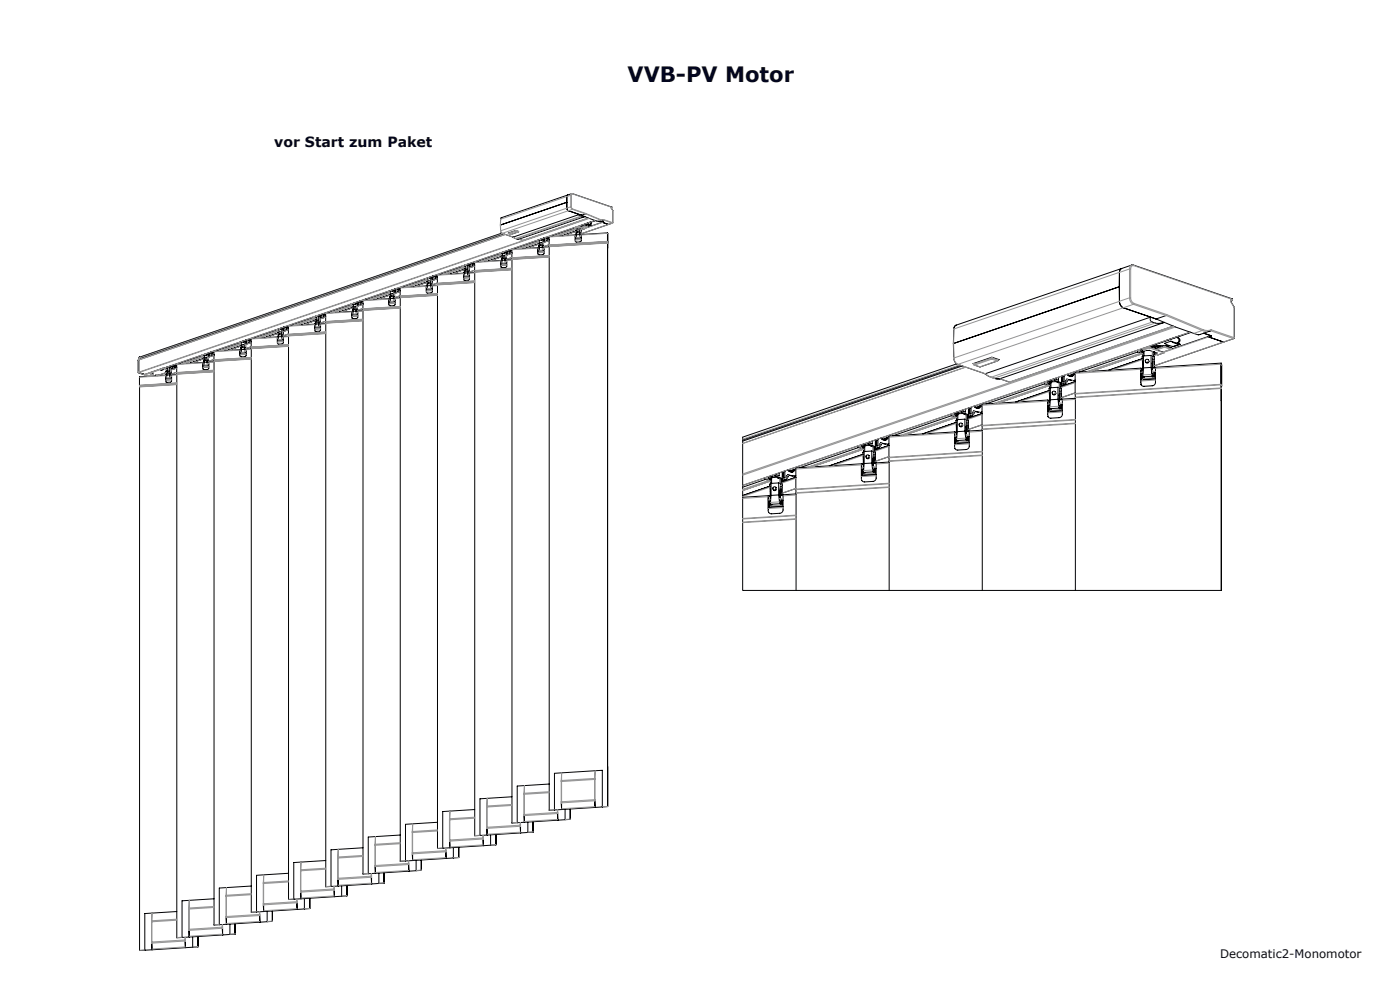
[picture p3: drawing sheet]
<svg xmlns="http://www.w3.org/2000/svg" width="420mm" height="297mm" viewBox="0 0 420 297" stroke-linecap="round" stroke-linejoin="round" font-family="sans-serif">
<defs><g id="words">
<text font-size="6.3" fill="#03061f" x="188.3" y="24.5">VVB-PV Motor</text>
<text font-size="4.2" fill="#03061f" x="82.3" y="44.1">vor Start zum Paket</text>
<text font-size="3.5" fill="#03061f" x="366" y="287.2">Decomatic2-Monomotor</text>
</g></defs>
<g fill="none" stroke="#000" stroke-width=".3">
<path d="M171.5 58l-21 7.2M171.5 58h.1M171.5 58l12 4.1M138.7 79.7v.2M138.7 79.9l-7 2.4M138.8 79.8l-.1 .1M138.9 79.8h.1M139 79.7l-.1 .1M139 79.6v.1M139.3 79.8v.2M139.3 79.9v.5M139.4 79.9h-.1"/>
<path d="M139.4 79.6l-.4 .1M139.4 79.5v.1M139.4 79.6h.1M139.5 79.9h-.1M139.5 79.4v.2M139.5 79.7v.7M139.7 79.4v.1M139.7 79.5l.1 .1M139.8 79.6h-.3M139.8 79.6h.1M139.8 79.5h-.1M139.8 79.5h.1"/>
<path d="M139.8 79.3v.2M139.9 79.3v.2M139.9 79.5l1.4 .5M140.2 79.7l.1 .1M140.2 79.7h.1M140.3 79.8h.2M140.3 79.8l.1-.1a.76 .76 0 0 0-1.2 .3l-.5-.1M140.4 79.1v.4l-.3-.3M140.5 79.8v.6M140.7 79.8h-.1M140.7 79.8v.2M140.7 79.8v2"/>
<path d="M140.7 79.8v.1M140.7 79.8h.1M140.7 79.8h-.2M140.8 79.9l-.1 .1M140.9 79h.1M140.9 79v.6M140.9 79v.7M141 78.9l.1 .1M141 80h.2M141.1 79h-.2M141.1 79v.7l-.3-.1v-.6M141.4 79.3l1 .2"/>
<path d="M141.4 79.4l.9 .1M141.4 79.5l-.1 .1M141.4 79.3v.2M141.4 79.5l-.1 .5M141.4 79.5h.1M141.5 79.5h-.1M141.5 79.4l-.2 .5M141.5 78.9l.7-.2-.4 .3 .3-.1M141.6 79.4l-.1 .1M142.3 78.7a.45 .45 0 0 1-.4 .4 .45 .45 0 0 1-.5-.3l.3 .1 .3-.1M142.4 78.7v171.7h1.6M142.4 79.7l-1.7 .6"/>
<path d="M142.4 78.7l-.7 .2M149.9 75.9v.2M149.9 76.1l-7 2.4M150 76l-.1 .1M150 76h.1M150.1 67.5l.1 1.8 .2 .5 3.5 1.3M150.2 67.4h.1M150.1 67.5h.1M150.1 75.9l-.1 .1M150.1 75.8v.1M150.3 78.1v1.9M150.3 78.6l.2 .1"/>
<path d="M150.3 78l-7.9 .7M150.3 78.1h.1M150.4 76l.1 .2M150.4 76.9l-4 1.4M150.4 76.9l-3.9 1.4M150.5 65.2l-.3 .5M150.5 65.2l-.3 .5-.1 1.8M150.5 76.3l-6.2 2.1M150.5 79v.1M150.5 78.1h-.2M150.5 79.1v.1M150.5 79.2h.1"/>
<path d="M150.5 69.9l-108.8 37.2v.2M150.5 75.8l-.4 .1M150.5 75.7v.1M150.5 75.8h.2M150.6 78l-.1 1M150.6 76.6l-.2 .1 .1 2.3M150.6 76.6v1.4M150.7 76.1l-.2 .5M150.7 79.1l-.2 .1M150.7 75.6v.2M150.7 75.9v.7M150.9 75.5v.2"/>
<path d="M150.9 75.7l.1 .1M151 75.8h-.3M151 70.1l-109.1 37.3M151 75.8h.1M151 75.7h-.1M151 75.7h.1M151 75.5v.2M151.1 75.7l1.3 .4M151.1 75.5v.2M151.2 70.1l-109.3 37.4M151.2 77.1l-.3-.1-.1 .2 .2 .2 .2-.2M151.2 77.1v.1"/>
<path d="M151.2 77.2h.1M151.2 77.2l-.2 .2-.2-.1M151.4 75.9h.1M151.4 75.9l.3 .1M151.4 75.9h.2a.76 .76 0 0 0-1.2 .3l-.5-.1M151.5 77.9l.2 1.1M151.5 76.5l.3 .1M151.5 77.9l-.9 .1M151.5 76.5v1.4M151.5 76.5l-.9 .1M151.6 75.3v.4l-.3-.3M151.6 79h.1"/>
<path d="M151.6 79l-1.1 .1M151.6 77.4l.1 1.6M151.7 78.7v.4M151.7 78.4v.1M151.7 76v.6M151.7 77.9v.3M151.7 78.5h.1M151.7 78.5l.3 .1M151.7 78.5v.6M151.8 76.6l-.2 .8M151.8 76.6l.1 .2v-.2M151.8 76.8l-.2 .6"/>
<path d="M151.8 76.8h.1M151.8 76.8l.1 .3M151.8 76h-.1M151.9 76v.2M151.9 76v2M151.9 76h.1M151.9 79.1h-.2M151.9 79.1h.1M151.9 78.6v.5M151.9 79.1l-1.4 .1M151.9 76h-.2M152 79.4l-1.7 .2"/>
<path d="M152 75.1v.1M152 75.2v.6M152 75.2h.1M152 76.3l.2-.1zM152.1 77.9l-.1 1.9-.4 .4-1.3-.1v-2M152.1 75.2v.6M152.2 75.1h.1M152.2 76.2h.1M152.2 75.1l-.1 .1M152.2 75.1v.8l-.3-.1v-.6M152.6 75.7l-.2 .1M152.6 75.7l-.2 .5"/>
<path d="M152.6 69.8v.1M152.6 75.7h.1M152.7 75.6l-.3 .4M152.7 75.1l.6-.2-.3 .3 .2-.1M152.7 75.6h-.1M153.5 74.9a.45 .45 0 0 1-.4 .3 .45 .45 0 0 1-.5-.3l.3 .2 .3-.1M153.5 75.7h-.3M153.6 74.8v171.8h1.6M153.6 75.6l-1-.1v.2M153.6 75.9l-1.7 .6M153.6 74.8l-.8 .3M153.6 77.2l-1.7 .6"/>
<path d="M153.6 77.8l-1.9 .2h.3M153.9 71.1l.7 .4 1.1 .2M153.9 71.1h.1M153.9 71.1l19.9-6.8v.4l.2 .2h1.4l-19.7 6.8M155 71.6l.7 .1M155.5 69.4l-2.2 .8-.7-.3M155.5 69.4l-.8-.3-2.1 .8M155.5 69.3v.1M155.7 71.7h.1M161.1 72.1v.2M161.1 72.3l-7.1 2.4M161.1 72.2h.1"/>
<path d="M161.2 72.2h.1M161.3 72.1l-.1 .1M161.3 72v.1M161.4 74.3l.1 1.9M161.4 74.7l.3 .1M161.5 74.2l-7.9 .6M161.4 74.3h.1M161.6 72.2l.1 .2M161.6 73.1l-4 1.4M161.6 73.1l-3.9 1.4M161.7 72.5l-6.3 2.1M161.7 75.1v.1"/>
<path d="M161.7 74.2l-.3 .1M161.7 75.4h.1M161.7 75.2v.2M161.7 71.9l-.4 .2M161.7 71.8v.1M161.7 71.9l.2 .1M161.8 74.2l-.1 .9M161.8 72.7l-.2 .1 .1 2.3M161.8 72.7v1.5M161.8 72.2l-.1 .6M161.8 75.2l-.1 .2M161.9 71.8v.2"/>
<path d="M161.9 72.1l-.1 .6M162.1 71.7v.2M162.1 71.9h.1M162.1 72h-.2M162.2 71.9h-.1M162.2 71.9h.1M162.2 71.7v.2M162.2 71.9l1.4 .4M162.4 73.3l-.3-.1-.1 .2 .2 .1 .2-.2M162.4 73.3v.1M162.4 73.3h.1M162.4 73.4h.1"/>
<path d="M162.4 73.4l-.2 .2-.2-.2M162.6 72v.1M162.6 72.1l.5 .1M162.6 72.1h.1a.76 .76 0 0 0-1.1 .3l-.5-.1M162.7 74.1l.1 1.1M162.7 72.7l.2 .1M162.7 74.1l-.9 .1M162.7 72.7v1.4M162.7 72.7h-.9M162.7 71.5v.3l-.3-.2M162.8 75.2h.1M162.8 75.2h-1.1"/>
<path d="M162.8 73.6v1.6M162.8 74.9l.1 .4M162.8 74.6l.1 .1M162.9 72.2v.5M162.9 74l-.1 .4M162.9 74.7h.1M162.9 74.7l.3 .1M162.9 74.7v.6M162.9 72.8l-.1 .8M162.9 72.8l.1 .1 .1-.1M163 73l-.2 .6M163 73h.1"/>
<path d="M163 73l.1 .3M163 72.2h-.1M163 72.2l.1 .1M163 72.2l.1 2M163 72.2h.1M163.1 75.3h-.2M163.1 75.3h.1M163.1 74.7v.6M163.1 75.3l-1.4 .1M163.1 72.2v.2M163.2 75.5l-1.8 .3M163.2 71.3h.1"/>
<path d="M163.2 71.3v.7M163.2 71.3l.1 .1M163.2 74.1l-.4 .1M163.2 72.4l.2-.1zM163.3 71.4v.6M163.3 71.3h.1M163.4 72.4h.1M163.4 71.3l-.1 .1M163.4 71.3v.8l-.3-.1v-.6M163.7 71.7l1 .1M163.7 71.7l.9 .2M163.7 71.9h-.1"/>
<path d="M163.7 71.7v.2M163.7 71.9l-.1 .4M163.8 71.8h-.1M163.8 71.8h.1M163.9 71.8l-.3 .4M163.9 71.3l.6-.2-.3 .3 .2-.1M163.9 71.8h-.1M164.6 71.1a.45 .45 0 0 1-.4 .3 .45 .45 0 0 1-.4-.3l.3 .2 .3-.2M164.7 71.9h-.1M164.7 71l.1 171.8 1.5-.1M164.7 72l-1.6 .6M164.7 71l-.7 .3"/>
<path d="M164.7 73.4l-1.6 .5M164.8 74l-1.6 .1v1.9l-.4 .3-1.3-.1v-1.9M170 60.6l.1-1.8 .2-.4-.2 .5v3.5M170 60.6h.1M170 60.6l-19.8 6.8M170 60.6v1.8M170 62.4l.4 .7 4.1 1.4M170.1 62.4l.4 .8M172.2 68.2v.2l.7 .2-.2-.2 .3-.1v.6M172.3 68.4l-7.1 2.5M172.3 68.4h-.1M172.4 68.4h.1"/>
<path d="M172.5 68.3l-.1 .1M172.5 68.2v.1M172.6 72.2v.2M172.6 70.5v.6M172.6 70.5h.1M172.6 71.8v.1M172.7 70.4l-.1 1.8M172.7 71.1v.7M172.8 68.3l.1 .3M172.8 69.3l-4.1 1.3M172.8 69.3l-4 1.3M172.8 68.6l-6.2 2.2"/>
<path d="M172.8 70.4l-8.1 .6M172.8 71.3l.1 .1M172.8 71l-.2 .1M172.9 71.4h.1M172.9 71.4v.1M172.9 71.5v.1M172.9 68v.2l1.6 .4M172.9 68.1l-.4 .2M172.9 70.4l-.1 .9M172.9 68.9l-.1 .1v2.3M172.9 68.9v1.5M173 68.4l-.1 .6"/>
<path d="M173 71.4l-.1 .1M173.5 69.4l-.2-.1-.1 .2 .1 .2 .2-.2M173.5 69.4l.1 .2M173.5 69.4v.1M173.6 69.5v.1M173.6 69.6h.1M173.6 69.6l-.2 .2-.2-.2M173.8 70.3l.2 1M173.8 68.9h.3M173.8 70.3l-.9 .1M173.8 68.9v1.4M173.8 68.9h-.9"/>
<path d="M173.9 67.8l.5 .2M173.9 67.7h1M173.9 67.7v.1M174 69.8v1.5M174 71.3l-1.1 .1M174 71.1l.1 .4M174 70.7v.1M174 68.4v.5M174 70.2v.4M174 70.9h.1M174.1 70.9l.3 .1M174.1 70.9h.1"/>
<path d="M174.1 70.9v.6M174.1 68.9l-.1 .9M174.1 68.9l.1 .3M174.1 69.1l-.1 .7M174.2 69.2h.1M174.2 69.2v.2M174.2 69v.1M174.2 71.5h-.1M174.2 71.5h.1M174.2 70.9v.6M174.2 71.5l-1.3 .1M174.3 67.8l.4 .1z"/>
<path d="M174.3 68.5l-.1 1.8M174.4 71.7l-1.8 .1M174.4 70.3l-.4 .1M174.4 68.6h.1M174.4 68.6v.1M174.4 68.7l-.2 .1M174.5 68.5l-.1 .1M174.5 68l.8 .5M174.5 68.5v.1M174.5 68.6l-.1 .1M174.5 68.6h.1M174.9 67.7l-1 .1"/>
<path d="M174.9 67.7h.1M175 67.7l.4 .1M175.3 68.5h.1M175.4 67.7v.1M175.4 67.8l-1 .2M175.4 68.4l-1 .3M175.5 67.7l.8 .4M175.6 67.7h.1M175.6 67.1h.1M175.7 64l-1.3 .5 5.1 1.9 1.4-.5M176 67.7h-1.1M176.1 67.7h-.5"/>
<path d="M176.2 68h.1M176.2 68l.1 .1M176.2 67.2l-.7 .2 1 .4M176.2 67.2l1.1 .3M176.2 67.2l.7 .2M176.3 68h.1M176.3 68.1h.1M176.3 68.1h-.1M176.5 67.8h.1M176.5 65.4l-19.6 6.7-1.2-.4M176.9 66.7l.3 .3-.3 .4M176.9 66.7l-3 1"/>
<path d="M176.9 66.6v.1M176.9 67.4l.4 .1M177 66.7l.3 .3-.3 .4M177 66.6v.1M177 67.4l.3 .1-.8 .3M177 67.4h.1M177.3 67l-.1 .1M177.3 67.5h.1M177.3 66.5h.1M178.5 66.1l-129.4 44.2M178.6 66.1l-1.6 .6M180.2 66.2l.9 .3-5.8 2"/>
<path d="M180.7 66.6l1.8 .7M181 65.9l-.4 .1M181.1 65.8l-.1 .1M181.1 66.5h.1M182.2 72.3v.1M182.2 72.4l.1 169.3M182.2 72.3l.1-2.5v2.7M182.2 72.3h.1M182.3 69.8l-7.9 .5-.1 2.1-1.4 .2-.3-.4M182.3 74.3h.1M182.3 72.5v1.8M182.3 72.4v.1"/>
<path d="M182.3 72.5h.1M182.6 67.3h.1M183.4 62.1v.3M183.4 62.4h.1M183.4 62.4l.4 .7M183.5 62.1l.1 .1M183.5 62.1h.1M183.6 62.2l-.2 .1M183.8 63.1h.1M183.8 63.1v3.7l-9.6 3.3M340.1 79.5h-.6l-52.7 17.9M340.1 79.5l29.5 10"/>
<path d="M82.8 99l.7 .2M82.8 98.8v.2M82.9 99l-7.1 2.4M83.1 98.8l-.3 .2M83.1 98.7v.1M83.4 98.9l.1 .2M83.4 99.2l-6.2 2.1M83.5 99v.5M83.5 99h.1M83.5 98.7l-.4 .1M83.5 98.6v.1M83.5 98.7h.2"/>
<path d="M83.6 99.5l-.2 .1 .1 2.3M83.6 99.5v1.4M83.6 99h-.1M83.7 98.5v.2M83.7 98.8l-.1 .7M83.8 98.5v.1M83.9 98.6h.1M83.9 98.7h.1M83.9 98.7h-.2M83.9 98.4v.2M84 98.4v.2M84 98.6l1.4 .5 .1-.5"/>
<path d="M84.2 100v.2M84.4 98.8v.1M84.4 98.8h.1M84.4 98.9h.4M84.4 98.9l.1-.1a.76 .76 0 0 0-1.1 .4h.1M84.5 99.4l.2 .1M84.5 99.4v1.5M84.5 99.4l-.9 .1M84.5 98.2v.4l-.3-.3M84.6 98.9v.6M84.7 99.5l-.1 .9M84.7 99.5l.1 .2"/>
<path d="M84.8 99.7l-.1 .7M84.8 99.7v.1M84.8 99.8l.1 .2M84.8 99.7h.1M84.8 98.9l.1 2M84.8 98.9v.1M84.8 99.5l.1 .2M84.9 98.9l-.1 .2M84.9 99l-.1 .1M85 98.1h.1M85 98.1v.6M85 99.2l.1-.1z"/>
<path d="M85.1 98.1v.7M85.1 99.1h.1M85.1 98l.1 .1M85.2 98.1h-.1M85.2 98.1v.7l-.3-.1v-.6M85.2 99.1h.1M85.5 98.5l1 .1M85.5 98.6l-.1 .1M85.5 98.5v.1M85.6 98.6h-.1M85.6 98.6h.1M85.7 98.5l-.3 .5"/>
<path d="M85.7 98.5l-.1 .1M86 98.1h.1M86.2 98l-.1 .1M86.2 97.9l-.5 .1M86.3 97.8l-.3 .3M86.4 97.8a.45 .45 0 0 1-.4 .4 .45 .45 0 0 1-.4-.3l.3 .1 .3-.1M86.5 97.8l.1 171.7h1.5M86.5 98.8l-1.7 .6M86.5 97.8l-.7 .2M90.6 97.4l4-1.4-4.1 1.4M94 95.2l.6 .2M94 95v.2"/>
<path d="M94.1 95.2l-7.1 2.4M94.2 95.2h-.2M94.3 95.1h.1M94.3 95v.1M94.3 94.9v.1M94.4 99v.1M94.4 97.2v.1M94.4 97.7l.2 .1M94.4 97.2v1.8M94.4 97.1l-7.9 .7M94.5 97.8v.8M94.6 95.1v.2"/>
<path d="M94.6 95.4l-6.2 2.1M94.6 98.1v.1M94.6 97.2h-.2M94.6 95.2v.5M94.7 98.2v.1M94.7 98.3h.1M94.7 98.3l1.3 .1M94.7 95.2h-.1M94.7 94.9l-.4 .1M94.7 94.8v.1M94.7 94.9h.1M94.7 97.1l-.1 1"/>
<path d="M94.7 95.7l-.1 .1v2.3M94.7 95.7v1.4M94.8 95.2h-.1M94.8 98.2l-.1 .1M94.8 94.7v.2M94.8 95v.7M95 94.6v.2M95 94.8h.1M95 94.8l.1 .1M95.1 94.9h-.3M95.1 94.9h.1M95.1 94.8h-.1"/>
<path d="M95.1 94.8h.1M95.1 94.6v.2M95.2 94.8l1.4 .4 .1-.4M95.2 94.6v.2M95.3 96.2l.1 .1M95.4 96.3h.1M95.4 96.3l-.2 .2-.2-.1M95.5 95h.1M95.6 95l.4 .1M95.6 95h.1a.76 .76 0 0 0-1.1 .3v.1M95.6 97.1l.2 1M95.6 95.6l.3 .1"/>
<path d="M95.6 97.1h-.9M95.6 95.6v1.5M95.6 95.6l-.9 .1M95.7 94.4v.4l-.3-.3M95.8 98.1h.1M95.8 98.1l-1.2 .1M95.8 96.6v1.5M95.8 96.6h.1M95.8 97.8l.1 .4M95.8 97.5v.1M95.8 96.6v.7M95.8 97.6h.1"/>
<path d="M95.8 97.6l.4 .1M95.9 97.7h.1M95.9 97.7v.5M95.9 98.2h.1M95.9 95.7l-.1 .9M95.9 95.7l.1 .1M95.9 95.9l-.1 .7M95.9 95.9h.1M96 95.9h.1M96 95.9v.3M96 95.8h.1M96 95.1h-.2v.6"/>
<path d="M96 95.1v.2M96 98.4h.1M96 95.1v2M96 95.1h.1M96 95.7v.2M96 97.7v.5M96 98.2v.1M96.1 95.1l-.1 .2M96.2 98.5l-1.8 .2M96.2 94.3h.1M96.2 94.3v.6M96.2 97.1h-.4"/>
<path d="M96.2 95.4l.1-.1zM96.3 95.3h.1M96.3 94.2h.1M96.4 94.2l-.2 .1M96.4 94.2v.8l-.3-.1v-.6M96.4 95.3h.1M96.7 94.6l1 .2M96.7 94.7l.9 .1M96.7 94.8l-.1 .1M96.7 94.6v.2M96.8 94.8h-.1M96.8 94.8h.1"/>
<path d="M96.8 94.7l-.2 .4M96.9 94.7h-.1M97.2 94.3h.1M97.4 94.2l-.2 .1M97.4 94.1l-.5 .1M97.5 94l-.3 .3M97.6 94a.45 .45 0 0 1-.4 .3 .45 .45 0 0 1-.4-.2l.2 .1 .3-.1M97.7 93.9v2.9M97.7 95l-1.7 .6M97.7 93.9l-.7 .3M97.7 96.3l-1.7 .6M97.7 96.8h.1"/>
<path d="M97.7 96.9v168.8h1.6M97.7 96.9l-1.5 .1-.2 2.2-1.3 .1-.3-.3M101.8 93.6l4-1.4-4.1 1.4M105.2 91.4l.6 .2M105.2 91.2v.2M105.2 91.4l-7 2.4M105.4 91.3h-.2M105.5 91.3h.1M105.4 91.2l.1 .1M105.4 91.1v.1M105.6 95.2v.1M105.6 93.4v.1"/>
<path d="M105.6 93.8l.2 .1M105.6 93.4v1.8M105.6 94v.7M105.7 91.3l.1 .2M105.8 91.6l-6.2 2.1M105.8 93.3l-8.1 .6M105.8 94.3h.1M105.8 91.4v.5M105.8 94.3v.2M105.8 94.5h.1M105.8 94.5h1.3M105.8 91.3v.1"/>
<path d="M105.9 91l-.5 .2M105.9 90.9v.1M105.9 91l.1 .1M105.9 93.3l-.1 1M105.9 91.9l-.2 .1 .1 2.3M105.9 91.9v1.4M106 91.2v.6M106 91.3h-.2M106 94.4l-.2 .1M106 90.9v.2M106 91.2h.1M106.2 90.8v.2"/>
<path d="M106.2 91h.1M106.3 91.1h-.3M106.3 91h.1M106.3 91h-.1M106.3 90.8v.2M106.4 90.8v.2M106.4 91l1.3 .5 .2-.5M106.5 92.4l-.2-.1-.2 .2 .2 .1 .2-.2M106.5 92.4v.1M106.5 92.4h.1M106.5 92.5h.1M106.5 92.5l-.1 .2-.3-.2"/>
<path d="M106.7 91.2h.1M106.7 91.1v.1M106.8 91.2l.4 .1M106.8 91.2h.1a.76 .76 0 0 0-1.2 .3l.1 .1M106.8 93.2l.2 1.1M106.8 91.8l.3 .1M106.8 91.8v1.4M106.8 93.2l-.9 .1M106.8 91.8l-.9 .1M106.9 90.6v.3l-.3-.2M107 94.3h.1M107 94.3h-1.2"/>
<path d="M107 92.7v1.6M107 92.7v.1M107 94v.4M107 93.7v.1M107 92.8v.7M107 93.8h.1M107 93.8l.3 .1M107 93.8v.6M107 94.4h.2M107.1 91.9l-.1 .8M107.1 91.9v.1M107.1 92.1l-.1 .7"/>
<path d="M107.1 92.1h.1M107.1 92.1l.1 .3M107.1 92h.1M107.2 91.3h-.2v.5M107.2 92v.1M107.2 91.3v.1M107.1 94.5h.1M107.2 91.3v2M107.2 91.3h.1M107.2 91.9v.2M107.2 93.9v.5M107.2 94.4v.1"/>
<path d="M107.2 91.3v.2M107.3 94.6l-1.7 .3M107.3 90.4v.1M107.3 90.5v.6M107.3 90.5h.1M107.3 91.6l.2-.1zM107.4 93.2l-.2 2.1-1.3 .2-.3-.4M107.4 90.5v.6M107.5 90.4h.1M107.5 91.5h.1M107.6 90.4l-.2 .1M107.6 90.4v.8l-.4-.1v-.6"/>
<path d="M107.6 91.5h.1M107.9 91h-.2M107.9 90.9h.1M108 90.9l-.3 .4M108.1 90.9h-.2M108.4 90.5h-.1M108.5 90.4l-.1 .1M108.6 90.2l-.6 .2M108.6 90.2l-.3 .3M108.8 90.2a.45 .45 0 0 1-.4 .3 .45 .45 0 0 1-.5-.3l.3 .2 .3-.2M108.8 91h-.3M108.9 90.1v2.9"/>
<path d="M108.9 90.9l-1-.1v.2M108.9 91.1l-1.7 .6M108.9 90.1l-.8 .3M108.9 92.5l-1.7 .5M108.9 93h.1M108.9 93v168.9l1.6-.1M108.9 93.1l-1.9 .2M109.3 89.8h.1M109.8 89.6l-.5 .2M113 89.7l3.9-1.3-4 1.3M116.4 87.5l.6 .3M116.4 87.3v.2"/>
<path d="M116.4 87.6l-7.1 2.4M116.5 87.5h-.1M116.5 87.5h.1M116.7 87.5h.1M116.6 87.4l.1 .1M116.6 87.3v.1M116.7 91.3l.1 .2M116.8 89.6l.2-.1-8.1 .6M116.8 89.6h-.1M116.8 90l.2 .1M116.8 89.6l-.1 1.7M116.8 89.5l-.1 .1"/>
<path d="M116.8 90.2v.7M116.9 87.4l.1 .3M117 87.7l-6.3 2.2M117 90.4v.1M117 87.6v.5M117 90.5v.2M117 90.7h.1M117 90.7h1.3M117 87.5v.1M117 87.2l-.4 .2M117 87.1v.1M117 87.2l.2 .1"/>
<path d="M117.1 89.5l-.1 .9M117.1 88l-.2 .1 .1 2.3M117.1 88v1.5M117.1 87.5h-.1M117.1 90.5l-.1 .2M117.2 87.1v.2M117.2 87.3l-.1 .7M117.4 87v.2M117.4 87.2h.1M117.4 87.2l-.2 .1M117.5 87.2h.1M117.5 87.1l-.1 .1"/>
<path d="M117.5 87.1h.1M117.5 87v.1M117.6 86.9v.2M117.6 87.1l1.3 .5 .1-.4M117.7 88.5l-.3-.1-.1 .2 .2 .2 .2-.2M117.7 88.5v.2M117.7 88.5v.1M117.7 88.6v.1M117.7 88.7l-.2 .2-.2-.2M117.9 87.4h.1M117.9 87.3v.1M117.9 87.4l.5 .1"/>
<path d="M117.9 87.4h.2a.76 .76 0 0 0-1.2 .3h.1M118 89.4l.1 1M118 88h.2M118 89.4l-.9 .1M118 88v1.4M118 88h-.9M118 86.8v.3l-.3-.2M118.1 90.5h.1M118.1 90.5h-1.1M118.1 88.9v1.5M118.1 88.9l.1 .1M118.1 90.2l.1 .4"/>
<path d="M118.1 89.8l.1 .1M118.2 89l-.1 .7M118.2 90h.1M118.2 90l.3 .1M118.2 90v.6M118.2 88l-.1 .9M118.2 88l.1 .2M118.3 88.3l-.1 .7M118.3 88.3h.1M118.3 88.3l.1 .3M118.3 88.2h.1M118.3 87.4l-.1 .1v.5"/>
<path d="M118.3 90.7h.1M118.4 87.5v1.9M118.4 87.5h.1M118.4 88.1v.1M118.4 90.6h-.2M118.4 90.6h.1M118.4 90v.6M118.4 90.6v.1M118.4 87.5v.1M118.4 87.5v.2M118.5 90.8l-1.8 .2M118.5 86.6h.1"/>
<path d="M118.5 86.6v.7M118.5 86.6l.1 .1M118.5 87.7l.2-.1zM118.5 89.4l-.1 2.1-1.3 .2-.4-.4M118.6 86.7v.6M118.6 86.6h.1M118.7 87.6l.1 .1M118.7 86.6l-.1 .1M118.7 86.6v.8l-.3-.2v-.6M119 87.2h-.1M119.1 87.1h-.1M119.1 87.1h.1"/>
<path d="M119.2 87l-.3 .5M119.2 87.1h-.2M119.7 86.6l-.1 .1M119.7 86.4l-.5 .1M119.8 86.4l-.2 .3M120 86.3a.45 .45 0 0 1-.4 .4 .45 .45 0 0 1-.5-.3l.3 .2 .3-.2M120 87.1l-.3 .1M120 86.3l.1 171.8 1.6-.1M120 87.1l-1-.1v.2M120 87.3l-1.6 .6M120 86.3l-.7 .3M120 88.6l-1.6 .6"/>
<path d="M120.1 89.3l-1.9 .2h.3M127.5 83.7l.7 .2M127.5 83.5v.2M127.6 83.7l-7.1 2.4M127.6 83.7h-.1M127.7 83.7h.1M127.8 83.5l-.1 .2M127.8 83.4v.1M127.9 87.5l.1 .2M127.9 85.7v.1M127.9 86.2l.2 .1M127.9 85.7v1.8"/>
<path d="M127.9 85.7l-7.9 .6M128 85.7l-.1 .1M128.1 83.6l.1 .3M128.1 84.5l-4 1.4M128.1 84.6l-4 1.3M128.1 83.9l-6.2 2.2M128.1 86.6l.1 .1M128.1 85.7h-.2M128.2 83.7v.5M128.2 86.7v.1M128.2 86.8v.1M128.2 83.7h.1"/>
<path d="M128.2 83.4l-.4 .1M128.2 83.3v.1M128.2 83.4h.1M128.2 85.6l-.1 1M128.2 84.2l-.1 .1v2.3M128.2 84.2v1.4M128.3 83.7h-.1M128.3 86.7l-.1 .1M128.3 83.3v.1M128.4 83.5l-.1 .7M128.5 83.2v.2M128.5 83.3l.1 .1"/>
<path d="M128.6 83.4h-.3M128.6 83.4h.1M128.6 83.3h-.1M128.6 83.3h.1M128.6 83.1v.2M128.7 83.1v.2M128.7 83.3l1.4 .5 .1-.4M128.8 84.7l-.2-.1-.1 .2 .2 .2 .1-.2M128.8 84.7l.1 .2M128.8 84.7v.1M128.9 84.8h.1M128.9 84.8v.1"/>
<path d="M128.9 84.9l-.2 .2-.2-.2M129.1 83.5v.1M129.1 83.5h.1M129.1 83.6l.2 .1M129.1 83.5l-1 .1-.1 .2 .2 .1M129.2 85.6l.1 1M129.2 84.2h.2M129.2 85.6h-1M129.2 84.2v1.4M129.2 84.2h-1M129.2 83v.3l-.3-.2M129.2 83.5l-.1 .1"/>
<path d="M129.3 86.6h.1M129.3 86.6l-1.1 .1M129.3 85.1v1.5M129.3 85.1v.1M129.3 86.4l.1 .4M129.3 86v.1M129.3 83.6v.6M129.3 85.2v.6M129.3 86.1l.1 .1M129.4 86.2h.3M129.4 86.2h.1M129.4 86.2v.6"/>
<path d="M129.4 84.2l-.1 .9M129.4 84.2l.1 .2M129.4 84.4l-.1 .8M129.4 84.4l.1 .1M129.5 83.6l-.2 .1M129.5 84.5h.1M129.5 84.5v.2M129.5 84.4h.1M129.5 83.6h-.1M129.5 83.6v.2M129.5 83.6v2M129.5 83.6v.1"/>
<path d="M129.5 84.2v.2M129.5 86.7l-.1 .1M129.5 86.7v.1M129.5 86.2v.6M129.5 83.6l.1 .1M129.5 86.8l-1.3 .1M129.6 83.7l-.1 .2M129.7 87l-1.8 .2M129.7 82.8h.1M129.7 82.8v.7M129.7 85.6l-.4 .1M129.7 85.6l-.1 2.1-1.4 .2-.3-.4"/>
<path d="M129.8 83.8h.1M129.8 82.7l.1 .1M129.9 83.8h.1M129.9 82.8h-.2M129.9 82.8v.7l-.3-.1v-.6M130.2 83.4h-.1M130.3 83.3h-.1M130.3 83.3h.1M130.4 83.2l-.3 .5M130.4 83.2l-.2 .1M130.9 82.7l-.1 .2M130.9 82.6l-.5 .1"/>
<path d="M131 82.6l-.3 .2M131.1 82.5a.45 .45 0 0 1-.4 .4 .45 .45 0 0 1-.4-.3l.2 .1 .4-.1M131.1 83.3h-.2M131.2 82.5v171.7h1.6M131.2 83.3l-1-.1v.2M131.2 83.5l-1.7 .6M131.2 82.5l-.7 .2M131.2 84.8l-1.7 .6M131.2 85.5l-1.5 .1M139.1 81.9v2M139.1 82.4l.2 .1M139.1 81.9h.1"/>
<path d="M139.3 80.7l-4.1 1.4M139.3 80.7l-4 1.4M139.3 80.1l-6.2 2.1M139.3 81.9l-8.1 .6M139.3 82.8v.1M139.3 82.9v.1M139.3 83h.1M139.4 81.8l-.1 1M139.4 80.4l-.1 .1v2.3M139.4 80.4v1.4M139.5 82.9l-.2 .1M140 80.9l-.2-.1-.2 .2 .2 .2 .2-.2"/>
<path d="M140 80.9l.1 .2M140 80.9v.1M140.1 81h.1M140.1 81v.1M140.1 81.1l-.2 .2-.2-.2M140.3 81.8l.2 1M140.3 80.3l.3 .1M140.3 80.3v1.5M140.3 81.8h-.9M140.3 80.3l-.9 .1M140.5 82.8h.1M140.5 82.8l-1.2 .1"/>
<path d="M140.5 81.3v1.5M140.5 81.3h.1M140.5 82.5l.1 .4M140.5 82.2v.1M140.5 81.3v.7M140.5 82.3v.1M140.5 82.4h.4M140.6 82.4h.1M140.6 82.4v.5M140.6 80.4l-.1 .9M140.6 80.4l.1 .2v-.2M140.6 80.6l-.1 .7"/>
<path d="M140.6 80.6v.1M140.6 80.7h.1M140.6 80.7l.1 .2M140.7 82.9h-.1M140.7 82.9v.1M140.7 82.4v.6M140.7 83h-1.3M140.9 83.2l-1.8 .2M140.9 80.1l.1-.1zM140.9 81.7l-.1 1.9-.3 .4-1.3-.1-.1-2M142.4 81l-1.7 .6M142.4 81.7l-1.9 .1"/>
<path d="M286.8 97.4l-.4 .4-.2 .8M286.9 97.5l-.6 .4-.2 .6-.1 4.5M335.8 85.9v.1M335.8 85.9l-49.7 17M335.8 85.9v4.4M335.8 90.3a2.11 2.11 0 0 0 1.2 1.9l10 3.5M336.5 80.5l-.5 .3-.2 .8v8.7M336.5 80.5l-.5 .3-.2 .5v4.6M349.3 96.6a3.9 3.9 0 0 1-4.2-.6l.1-1-49.6 17M349.3 96.6l-49.3 16.9M350 94.3l-.2 .3-3 1 5.8 2.4 5.5 1.9a1.86 1.86 0 0 0 1.8 .4l3.2-1.1M352 97.7l-49.1 16.8-3-1"/>
<path d="M357.1 99.6l-134.3 45.9M357.3 99.6l-4.1 1.4M361.1 99.9l2.3 .7M361.1 99.9l2.3 .7-.9 .3M363.3 98.8v.1a.76 .76 0 0 1-1 .4l-.1 .1M369.2 89.6v.7M369.2 90.3h.1M369.2 90.3l1.1 1.8M369.6 89.5l.1 .5-.5 .2M369.6 89.5l.1 .2M370.3 92.1l-.1 9.3-23.9 8.2M370.3 92.1h-.1"/>
<path d="M41.5 107.9l-.1 3.8 3 1M41.6 107.9v3.7l1.8 .6M41.6 107.9h-.1M41.6 107.9h.1M41.7 107.3h.1M41.7 107.3l.2 .1M41.9 107.4v.1M41.9 107l.1 .5-.4 .4M41.9 107.5l-.5 .4M43.3 112.3l.1 .1M43.3 112.3h.1M44.4 112.7l.1 .1"/>
<path d="M44.6 112.7v.1M44.6 112.7h.1M44.8 111.8l-1.5 .5M44.8 111.8h.1M44.8 111.8l1.1 .4M45.1 111.8h.1M45.1 111.8l.1 .1M45.1 111.9l.3 .1M45.2 111.9h-.1M45.2 111.9h.1M45.2 111.8v.1M45.6 111.7l-.5 .1"/>
<path d="M45.6 111.7l.3 .1-.5 .2M45.6 111.7h.1M45.6 111.7l-.2 .3M45.8 112.2l-1.4 .5M45.9 112.2h.1M47 112.3v.2M47 112.4h.1M47 112.5h.1M47.1 112.3h.1M47.1 112.3h-.1M47.1 112.4h.1M47.2 112.5h.1"/>
<path d="M47.3 112.3h-.2M47.4 112.3l-.2 .1M47.4 112.3v.1M47.4 112.4h.1M47.4 112.4h-.7l.3 .1M47.5 112.4h.1M47.5 112.4l-.3 .1M48.2 110.8h.1M48.3 110.8l.2 .1M48.3 110.7v.1M48.5 110.7h.1M48.5 110.7l-.3 .1"/>
<path d="M48.5 110.7v.2M48.5 110.7h.2M48.7 110.7l.3 .1-.5 .1M48.7 110.7l-.2 .1M49.2 110.3v.1M49.3 110.4h.1M49.4 110.3l-.1 .1M49.4 110.4h-.1M49.4 110.4h.2M49.6 110.5l-.7-.2-4.1 1.5M49.6 110.5h.1M49.6 110.2v.1"/>
<path d="M49.6 110.3v.1M49.7 112.5l.1 1.9M49.7 112.5v.1M49.7 112.9l.2 .1M49.7 112.4l-7.9 .7 .1 171.7h1.6M49.8 112.5l-.1 .1M49.8 113.1v.8M49.9 110.4v.1M49.9 111.3v.1M49.9 111.6l-2.7 1M49.9 113.4h.1M49.9 112.5h-.2"/>
<path d="M50 110.7v.3M50 113.5v.1M50 110.5h.1M50 110.1v.1M50 110.2h.1M50 110.2l-.4 .1M50 112.4l-.1 1M50 111l-.1 .1v2.3M50 111v1.4M50.1 110.4l-.1 .1M50.1 113.5l-.1 .1M50.1 110v.2"/>
<path d="M50.1 110.3v.7M50.2 110v.1M50.2 110.1l.3 .1h-.4M50.2 110.1h.1M50.4 110l-.2 .1M50.4 110l1.5 .6M50.4 109.9v.1M50.6 111.5l.1 .1M50.7 111.6h.1M50.7 111.6l-.2 .2-.2-.1M50.8 110.2v.1M50.8 110.3h.1"/>
<path d="M50.9 110.3h.1h-.8l-.4 .3M50.9 110.3l.4 .1M51 112.3l.1 1M51 110.9l.2 .1M51 112.3l-1 .1M51 110.9v1.4M51 110.9l-1 .1M51.1 109.7l.2 .1M51.1 113.3l-1.1 .1M51.1 111.8v1.5M51.1 111.8v.1M51.1 109.7h.1"/>
<path d="M51.1 113.1l.1 .4M51.1 112.8l.1 .1M51.1 110.4v.5M51.1 111.9l.1 1.6M51.2 112.9v.1M51.2 109.7h.1M51.2 112.9l.3 .1M51.2 112.9h.1M51.2 111l-.1 .8M51.2 111l.1 .1M51.3 111.2l-.2 .7M51.3 111.2h.1"/>
<path d="M51.3 111.2v.1M51.3 111.1h.1M51.3 110.4h-.1M51.3 111.3v1.1M51.3 111.1v.1M51.3 110.4v.9M51.3 110.4h.1M51.3 111v1.4M51.3 113.5h-.1M51.3 113.5h.1M51.3 113v.5M51.3 110.4v.1"/>
<path d="M51.3 110.4v.2M51.3 113.5l-1.3 .1M51.4 109.7v.1M51.4 109.8h-.1M51.5 113.7l-1.8 .3M51.5 112.4h-.4M51.6 110.6h.1M51.6 110.6v.1M51.6 110.7l1.4-.5-1.7 .6M51.6 110.7l-.3 .1M51.6 110.6l.2 .1M51.6 110.6h.3"/>
<path d="M51.9 110.1h.1M51.9 110.6h.1M52 110.1l.1 .2M52 110l-.1 .1M52 110.1v.1M52.1 110.3v.2l-.2-.2M52.2 110l-.1 .2M52.3 110l-.3 .1M52.5 109.6h.1M52.6 110.1h.1M52.7 109.5l-.1 .1M52.7 109.3l-.5 .2"/>
<path d="M52.8 109.3l-.3 .3M52.9 110.1l-.9-.2-.1 .7M52.9 110.1h-.2M52.9 109.3a.46 .46 0 0 1-.4 .3 .46 .46 0 0 1-.4-.3l.6 .1M52.9 110.1h.1M53 111.6h.1M53 110l-.1 .1M53 109.2l-.7 .3M53 111.6l-1.7 .5M53 109.2v2.4M53 111.7v169.3M53 112.2l-1.5 .1-.2 2.2-1.3 .1-.3-.3"/>
<path d="M57.1 108.8l4-1.3-4.1 1.4M60.5 106.6l.6 .3M60.5 106.5v.1M60.5 106.7l-7 2.4M60.8 106.5l-.3 .1M60.8 106.4v.1M60.9 108.7v1.9M60.9 108.7v.1M60.9 109.1l.2 .1M60.9 108.6l-7.9 .6M60.9 108.6v.2M60.9 108.6v.1"/>
<path d="M61 109.3l-.1 .7M61.1 106.5v.3M61.1 106.9l-6.2 2.1M61.1 109.5v.1M61.1 108.6h-.2M61.1 108.7h-.2M61.1 106.7v.5M61.1 109.8h1.4M61.1 109.6v.2M61.2 106.6l-.1 .1M61.2 106.3l-.4 .2M61.2 106.2v.1"/>
<path d="M61.2 106.3l.1 .1M61.2 108.6l-.1 .9M61.2 107.1l-.1 .1v2.3M61.2 107.1v1.5M61.3 106.6h-.1M61.3 109.6l-.2 .2M61.3 106.2v.2M61.3 106.4v.7M61.5 106.1v.2M61.5 106.3h.1M61.6 106.3l-.3 .1M61.6 106.3h.1"/>
<path d="M61.6 106.2l-.1 .1M61.6 106.2h.1M61.6 106.1v.1M61.7 106v.2M61.8 107.6l.1 .2M61.8 107.7l.1 .1M61.9 107.8l-.2 .2-.2-.2M62 106.5h.1M62 106.4v.1M62.1 106.5l.2 .1M62.1 106.5h.1a.76 .76 0 0 0-1.2 .3h.1M62.1 108.5l.2 1"/>
<path d="M62.1 107.1l.3 .1M62.1 108.5l-.9 .1M62.1 107.1v1.4M62.1 107.1h-.9M62.2 105.9v.3l-.3-.2M62.3 109.5l-1.2 .1M62.3 108v1.5M62.3 108v.1M62.3 109.3v.4M62.3 108.9v.2M62.3 106.6v.5M62.3 108.1v1.6"/>
<path d="M62.3 109.1h.1M62.3 109.1l.4 .1M62.3 109.7h.2M62.4 107.2l-.1 .8M62.4 107.2l.1 .1M62.4 107.4l-.1 .7M62.4 107.4h.1M62.4 107.4l.1 .3M62.5 107.3h.1M62.5 106.5l-.1 .1M62.5 106.5v.2M62.5 106.6v1.9"/>
<path d="M62.5 106.6h.1M62.5 107l1.7-.6-1.7 .6M62.5 107.2v.1M62.5 109.1v.6M62.5 106.6v.2M62.5 109.7h.1M62.5 106.6h-.2M62.7 109.9l-1.8 .2M62.7 105.7h.1M62.7 105.7v.7M62.7 105.7v.1M62.7 108.5l-.4 .1"/>
<path d="M62.7 106.8l.1-.1zM62.7 105.8v.6M62.8 106.7l.1 .1M62.8 105.7h.1M62.9 105.7l-.2 .1M62.9 105.7v.8l-.3-.1v-.6M62.9 106.8h.1M63.2 106.2h.1M63.3 106.2l-.3 .1M63.3 106.2l-.3 .4M63.4 106.2h-.2M63.9 105.7l-.2 .1"/>
<path d="M63.9 105.5l-.6 .2M64 105.5l-.3 .3M64.1 105.4a.45 .45 0 0 1-.4 .4 .45 .45 0 0 1-.5-.3l.3 .2 .3-.2M64.1 106.2l-.2 .1M64.2 107.8h.1M64.2 106.2l-1-.1-.2 .6-1.3-.5M64.2 105.4l-.7 .3M64.2 107.8l-1.7 .5M64.2 105.4v2.4M64.2 107.9v169.3M64.2 108.4l-1.5 .1-.2 2.1-1.3 .2-.3-.4M68.3 105l3.9-1.3-4 1.3"/>
<path d="M71.7 102.8l.6 .2M71.7 102.6v.2M71.7 102.8l-7 2.5M71.9 102.7l-.2 .1M71.9 102.5v.2M72.1 104.8v2M72.1 104.8v.1M72.1 105.3l.2 .1M72.1 105.5v.7M72.2 102.7l.1 .3M72.3 103l-6.2 2.2M72.3 104.8l-8.1 .6"/>
<path d="M72.3 105.7v.1M72.3 102.8v.6M72.3 105.9h1.4M72.3 105.8v.1M72.3 102.8h.1M72.3 102.5l-.4 .2M72.3 102.4v.1M72.3 102.5l.2 .1M72.4 104.8l-.1 .9M72.4 103.3l-.2 .1 .1 2.3M72.4 103.3v1.5M72.4 102.8h-.1"/>
<path d="M72.5 105.8l-.2 .1M72.5 102.4v.2M72.5 102.6l-.1 .7M72.7 102.3v.2M72.7 102.5h.1M72.7 102.5l-.2 .1M72.8 102.5h.1M72.8 102.4l-.1 .1M72.8 102.4h.1M72.8 102.3v.1M72.9 102.2v.2M72.9 102.4l1.3 .5"/>
<path d="M73 103.8v.2M73 103.9h.1M73 103.9v.1M73 104l-.2 .2-.2-.2M73.2 102.6v.1M73.2 102.6h.1M73.2 102.7h.4M73.2 102.7l.2-.1a.76 .76 0 0 0-1.2 .4h.1M73.3 104.7l.2 1M73.3 103.3h.2M73.3 103.3v1.4M73.3 104.7l-.9 .1"/>
<path d="M73.3 103.3h-.9M73.4 102.1v.3l-.4-.2M73.4 105.8h.1M73.4 105.8h-1.1M73.4 104.2l.1 1.5M73.4 104.2l.1 .1M73.5 105.5v.4M73.5 105.1v.2M73.5 102.8v.5M73.5 104.3v.7M73.5 105.3h.1M73.5 105.3h.3"/>
<path d="M73.5 105.3v.6M73.5 105.9h.2M73.5 103.3l-.1 .9M73.5 103.3l.1 .2M73.6 103.6l-.1 .7M73.6 103.6h.1M73.6 103.6l.1 .2M73.6 103.5h.1M73.6 102.7h-.1M73.7 103.5h.1M73.7 102.7v.2M73.7 102.8v1.9"/>
<path d="M73.7 102.8h.1M73.7 103.3v.2M73.7 105.3v.6M73.7 105.9h.1M73.7 102.7v.1M73.7 102.8v.2M73.8 106.1l-1.7 .2M73.8 101.9h.1M73.8 101.9v.7M73.8 103l.2-.1zM73.8 104.7l-.1 2.1-1.3 .2-.3-.4M73.9 101.9v.7"/>
<path d="M73.9 102.9h.2M73.9 101.9h.1M74 101.9h-.1M74 101.9v.7l-.3-.1v-.6M74.1 102.9h.1M74.2 102.9h-.1M74.4 102.3l1 .1M74.4 102.3l.9 .1M74.4 102.5h-.2M74.4 102.3v.2M74.4 102.5l-.2 .4M74.4 102.4h.1"/>
<path d="M74.5 102.3l-.3 .5M74.5 102.3l-.1 .1M74.9 102h-.1M75 101.9l-.1 .1M75.1 101.7l-.6 .1M75.1 101.7l-.3 .3M75.3 101.6a.45 .45 0 0 1-.4 .4 .45 .45 0 0 1-.5-.3l.3 .2 .3-.2M75.4 101.6v171.7M75.4 102.6l-1.7 .6M75.4 101.6l-.8 .2M75.4 103.9l-1.7 .6M75.4 104.6l-1.9 .2"/>
<path d="M79.5 101.2l3.9-1.3-4 1.3M83.2 102.8l.1 .2M83.2 101h.3l-8.1 .6M83.2 101v.1M83.2 101.5l.3 .1M83.2 101v1.8M83.3 101l-.1 .1M83.3 101.6v.8M83.5 101.9v.1M83.5 102v.1M83.5 102.1h.1M83.5 102.1l1.3 .1"/>
<path d="M83.6 100.9l-.1 1M83.6 102l-.1 .1M84.2 100.1h.1M84.2 100.1v.1M84.2 100.2l-.2 .2-.2-.2M84.5 100.9l.1 1M84.5 100.9h-.9M84.6 101.9h.1M84.6 101.9l-1.1 .1M84.6 100.4v1.5M84.6 100.4h.1M84.6 101.6l.1 .4"/>
<path d="M84.6 101.3l.1 .2M84.7 100.4l-.1 .7M84.7 101.5h.1M84.7 101.5h.3M84.7 101.5v.5M84.7 102l.2 .1M84.8 102.2h.1M84.9 101.5v.6M84.9 102.1h-.1M85 101l-.1 2-1.4 .1-.3-.3M85 102.3l-1.8 .2M85 100.9v.1"/>
<path d="M86.5 100.1l-1.6 .6M86.6 100.8l-2 .1h.4M286 103l.1 4.5 .7 1.4 8.7 3.1M286.1 102.9l-.1 .1M287 109.1l-64.2 21.9v46h143.6v-60.7M288.1 109.5l-65.3 22.3M288.7 109.7l-65.9 22.5M295.5 112a6.6 6.6 0 0 0 4.5 1.5M295.5 112h.1M295.6 112h.1M298.2 113.4l1.8 .1M299.4 108l-.1 .2-5.3 1.8-1.7-.6-.2-.5"/>
<path d="M299.4 107.9l.3-.1-2.1-.7-5.7 1.9 .2 .1M299.4 107.7v.3M300 113.5h.1M313.3 114.5v.5l1.6 .5-.4-.4a2.63 2.63 0 0 1 3.1-.6l-.4 .1M313.4 115l-17.6 6.1M314 114.6l.3 .1-.3 .2h-.7M314 114.3v.3M314.3 119.9l-19.6 1.2-.1 .4M314.3 120v.3v-.3M314.7 114.7l-.1 .3 .3 .3M314.8 115.5l-15.5 5.3M314.9 120h-.6"/>
<path d="M315 114.2l-1 .4M315 114.2l.4 .1M315 113.9v.3M315.1 119.8l-.2 2.4M315.1 116.2l-.4 .3 .2 5.7M315.1 116.2v3.6M315.3 114.9l-.4 .1v1.3M315.4 113.8v.5M315.4 114.5l-.1 1.7M315.8 113.7v.4M315.9 114.1h.1M315.9 114.1l.2 .1-.7 .1"/>
<path d="M316.1 114l-.2 .1M316.1 114h.2M316.1 113.6v.4M316.3 113.5v.5M316.3 114l3.4 1.1M316.6 117.5l.1 .4M316.7 117.7v.2M316.7 117.9a.51 .51 0 0 1-.5 .5 .51 .51 0 0 1-.5-.4M317.1 114.4l.1 .2M317.2 114.6l1.2 .2M317.4 119.7l.4 2.6M317.4 116.1l.6 .2"/>
<path d="M317.4 119.7l-2.3 .1M317.4 116.1v3.6M317.4 116.1l-2.3 .1M317.5 113.1v.8l-.7-.2v-.4M317.8 118.4v3.9M317.8 118.4v.2M317.8 114.8v1.4M317.8 118.6v1.7M318 116.3l-.2 2.1M318 116.3l.3 .4M318.3 114.7l-.3 .1M318.3 117l-.2-.2-.3 1.8"/>
<path d="M318.3 117l.1 .5M318.3 117v-2.2l.1 4.9M318.3 116.7h.1M318.3 114.7v.5M318.4 114.9l-.1 .4M318.7 112.7h.1M318.7 112.7v1.6M318.7 112.7l.2 .1M318.7 119.7l-.9 .1M318.9 112.8v1.6M319 112.6h.2M319.2 112.6l-.3 .2"/>
<path d="M319.2 112.6v1.9l-.7-.2v-1.5M320 114.1l-.3-.1v1.2h-.7l-.3 .3 .4 .1v-.4M320 113.7l2.4 .3M320 114.1l-.3 .1M320.2 112.2l.6 .4 .9-.4M320.2 113.9h-.2M320.2 113.9h.1M320.4 113.8l-.7 1.1M320.5 113.8l-.3 .1M321.3 112.8l-.1 .1M321.7 112.5l-.3 .4M321.8 112.2l-.5 .4-.9-.1"/>
<path d="M322 112.1l-.4 .5-.4 .3M322.3 112a1.15 1.15 0 0 1-1 .9 1.15 1.15 0 0 1-1.2-.7M322.5 111.9l.1 65.1M322.5 113.9l-.5 .1-2-.4v.5M322.5 111.9l-1.8 .6M322.5 114.4l-4.2 1.4M322.5 117.8l-4.1 1.4M322.5 114.4l-4.2 1.5M322.6 119.4l-3.8 .2-.1 4.6a1.04 1.04 0 0 1-1 1l-2.4 .1a.89 .89 0 0 1-1-.8l.1-4.5M341.3 105v.4l1.5 .6M341.3 105.5l-17.6 6M341.9 105l.3 .1-.2 .3h-.7"/>
<path d="M341.9 104.7v.3M342.2 114.9l.1 .4M342.3 110.5l-.1 .2M342.3 111.6v.4l.5-.1M342.3 110.5l-.1 4.4M342.3 110.3l-19.7 1.3-.1 .3M342.3 110.4l-.1 .3M342.4 112v1.9M342.7 105.2l-.2 .3 .3 .3M342.7 107.5l-10.1 3.4M342.7 107.6l-9.9 3.3M342.8 106l-15.6 5.3"/>
<path d="M342.8 112.7l.2 .2 2.7-.2M342.8 110.4l-.5 .1M342.9 112.9v.3M342.9 104.4l.1 .5 .6 .2 1.1-.1 2.4 .8-.2 .1M342.9 104.7l-1 .3M343 110.3l-.2 2.4M343 106.7l-.4 .2 .2 5.8M343 106.7v3.6M343.2 105.4l-.4 .1v1.3M343.2 112.9l.1 .3h-.4M343.2 105l-.7 .3-.1 .3 .4 .3M343.3 105l-.1 1.7"/>
<path d="M344.6 107.9l.1 .4M344.6 108.2l.1 .1M344.7 108.3a.51 .51 0 0 1-.5 .5 .51 .51 0 0 1-.6-.4M345.3 110.1l.4 2.4M345.3 106.5l.7 .2M345.3 110.1l-2.3 .2M345.3 106.5v3.6M345.3 106.5l-2.3 .2M345.4 103.7l.5 .1 2.2-.1M345.4 103.7v-.2v.5M345.7 112.5v.2M345.7 108.9v3.6"/>
<path d="M345.7 108.9l.1 .1M345.7 112l.2 1M345.7 111.2l.1 .2M345.8 105.3v1.3M345.8 109l-.1 3.7M345.8 111.5v.1M345.8 111.6l.1 1.4M345.8 111.6l.8 .1M345.9 113l.4 .1M346 106.7l-.3 2.2M346 106.7l.2 .4M346.1 107.3l-.1-.1-.2 1.8"/>
<path d="M346.1 107.3h.1M346.1 107.3l.1 .2M346.2 107.5l.1 .5M346.2 107.1v.4M346.3 105.5v4.7M346.3 106.7l-.1 .4M346.3 111.7v1.4M346.3 113.1l-.1 .3-3.1 .2-.2-.4M346.4 105.5l-.1 .1M346.4 104a.77 .77 0 0 1 1.1 .1 .77 .77 0 0 1-1.1-.1zM346.4 105.6l-.1 .2M346.6 113.6l-4.3 .3-.1 .3"/>
<path d="M346.7 110.2l-1 .1M346.7 106.1l-.4 .2M346.8 105.9v.3M346.8 105.9h-.1M346.8 106.2l-.5 .2M346.9 105.7l-.2 .2M346.9 104.4l.1 .5 1.9 .6M346.9 105.7h.1M346.9 105.9l-.1 .3M346.9 105.7v.2M348.1 103.7l-2.7 .3M348.1 103.7h1.1"/>
<path d="M348.9 105.5h.1M349.2 103.7h.1M349.2 103.7l-2 .7-1.8-.4M349.3 105.4l-.1 .3-1.8 .7-.6-.2M349.3 103.7l2 .7M349.6 103.7h.1M349.7 102.1h.1M349.7 103.7l2 .7-.3 .1M350.7 103.6l-2.6 .1M350.9 103.6l-1.2 .1M351.2 104.2l.1 .2M351.2 104.2h.1"/>
<path d="M351.3 102.3l-2 .6 1.4 .6 1.3 .3M351.3 102.3l1.7 .7 .9 .2M351.3 102.3l2.7 .9-1.9 .7M351.4 104.4l-.1 .3-2.4 .8M352 103.8l.1 .1M352.1 103.8v.1M353 101.1l.4 .2a.84 .84 0 0 1 .3 .9 .84 .84 0 0 1-.7 .7M353 101.1l-7.6 2.6M353 100.9v.2M353.2 101a.96 .96 0 0 1 .8 .9 .96 .96 0 0 1-.7 1v-.2M353.2 100.9v.1M353.9 101.8l-.2 .4"/>
<path d="M353.9 103.2l-1.9 .6M353.9 103.2h.1M353.9 103.1v.1M353.9 100.6h.1M362.5 100.9v.1M363.4 100.6h.1M366.3 109.2l.1-.3v11.2M366.4 108.8l-19.7 1.3-.1 4.5a1.04 1.04 0 0 1-.9 1l-2.5 .2a.89 .89 0 0 1-1-.9M366.4 116.3v.2v-.2M366.5 115.7l-.1-6.9v7.5M367.1 102.5l-4.8-1.6-10.9 3.7M257.5 133.6v.5l1.5 .5"/>
<path d="M257.6 134.1l-17.7 6.1M258.1 133.7l.3 .1-.2 .2h-.7M258.1 133.4v.3M258.5 139.1v4.9M258.5 139.1l-.1 .3M258.5 139l-19.7 1.2v.4M258.5 139.1l-.1 .2M258.9 133.8l-.2 .3 .3 .3M258.9 136.1l-10.1 3.5M258.9 136.2l-9.9 3.4M259 134.6l-15.6 5.3M259 139.1h-.5"/>
<path d="M259.1 133.3l-1 .4M259.1 133.3l.4 .1M259.1 133v.3M259.2 138.9l-.2 2.4M259.2 135.3l-.4 .3 .2 5.7M259.2 135.3v3.6M259.4 134l-.4 .1v1.3M259.5 132.9v.5M259.5 133.6l-.1 1.7M260 132.8v.4M260 133.2h.1M260 133.2l.2 .1-.7 .1"/>
<path d="M260.2 133.1l-.2 .1M260.2 133.1h.2M260.2 132.7v.4M260.4 132.6v.5M260.4 133.1l3.4 1.1M260.8 136.6l.1 .4M260.8 136.8l.1 .2M260.9 137a.51 .51 0 0 1-.5 .5 .51 .51 0 0 1-.5-.4M261.3 133.5l.1 .2M261.4 133.7l.5 .2M261.4 133.7l.3-.1-1.6-.1a1.32 1.32 0 0 0-1.5 .7l.4 .4M261.5 138.8l.4 2.3"/>
<path d="M261.5 135.2l.7 .2M261.5 135.2v3.6M261.5 138.8l-2.3 .1M261.5 135.2l-2.3 .1M261.7 132.2v.8l-.8-.2v-.4M261.9 137.5v3.6M261.9 137.5l.1 .2M261.9 139.8l.1 .3M262 133.9v1.4M262 137.7l-.1 3.7M262.1 133.9l.4 .1v.3M262.2 135.4l-.3 2.1"/>
<path d="M262.2 135.4l.2 .4M262.3 136l-.1-.1-.2 1.8M262.3 136h.1M262.3 136l.1 .1M262.4 136.1l.1 .5M262.4 135.8v.3M262.5 133.9v4.9M262.5 133.9v.1M262.5 135.4l-.1 .4M262.5 133.9h-.6M262.6 134l-.1 .5M262.9 131.8h.1"/>
<path d="M262.9 131.8v1.6M262.9 131.8l.1 .1M262.9 138.8l-.9 .1h.9M262.9 134.6l.4-.3-.1 .4zM263 131.9v1.6M263.2 131.7h.2M263.4 131.7l-.4 .2M263.4 131.7v1.9l-.8-.2v-1.5M264.2 132.7l1.9 .4 .6-.1M264.2 133.2l-.4-.1v1.2h-.5M264.2 132.8l2.3 .3M264.2 133.2l-.4 .1"/>
<path d="M264.2 132.7v.5M264.3 131.3l.7 .4 .8-.4M264.6 132.9l-.8 1.1M264.6 132.9l-.4 .2 .1-.1M265.9 131.7l-.4 .3M265.9 131.3l-.4 .4-.9-.1M266.1 131.2l-.6 .7M266.5 131.1a1.15 1.15 0 0 1-1.1 .9 1.15 1.15 0 0 1-1.1-.7M266.7 131v46M266.7 131l-1.8 .6M266.7 133.5l-4.2 1.4M266.7 136.9l-4.2 1.4"/>
<path d="M266.7 133.5l-4.2 1.5M266.7 138.5l-3.8 .2-.1 4.6a1.04 1.04 0 0 1-.9 1l-2.5 .1a.89 .89 0 0 1-1-.8M285.4 124.1v.5l1.5 .5-15.5 5.3M285.5 124.6l-17.6 6M286 124.1l.4 .1-.3 .3h-.7M286 123.8v.3M286.4 134l.1 .4M286.4 129.6v1.5l.5-.1M286.4 129.4l-19.7 1.3v.3M286.4 129.5h.5l-.5 .1v.2zM286.5 129.5l-.1 4.5M286.5 131.1v1.9"/>
<path d="M286.8 124.3l-.1 .3 .3 .3M286.8 126.6l-10.1 3.5M286.8 126.7l-9.9 3.3M286.9 131.8l.2 .2 2.8-.2M287 132v.3M287.1 123.8l-1.1 .3M287.1 123.8l.3 .1M287.1 123.5v.3M287.2 129.4l-.3 2.4M287.2 125.8l-.4 .2 .1 5.8M287.2 125.8v3.6M287.3 124.5l-.3 .1v1.3"/>
<path d="M287.4 132v.3h-.4M287.4 123.4v.5M287.5 124l-.2 1.8M287.9 123.2v.4M287.9 123.7l.3 .1-.8 .1M288.2 123.5l-.3 .2M288.2 123.5h.2M288.2 123.1v.4M288.4 123v.5M288.4 123.5l3.4 1.2M288.7 127l.1 .5M288.8 127.3v.2"/>
<path d="M288.8 127.5a.51 .51 0 0 1-.5 .4 .51 .51 0 0 1-.5-.4M289.2 124l.1 .2M289.3 124.2l.6 .2M289.3 124.2l.3-.1-1.5-.1a1.32 1.32 0 0 0-1.5 .7l.4 .3M289.5 129.2l.3 2.4M289.5 125.6l.6 .2M289.5 125.6v3.6M289.5 129.2l-2.3 .2M289.5 125.6l-2.3 .2M289.6 122.6v.9l-.8-.3v-.3M289.8 131.6l.1 .2M289.8 128v3.6"/>
<path d="M289.8 128l.1 .1M289.9 131.1l.1 1M289.9 130.3v.2M289.9 129.3h.9l-.9 .1M289.9 124.4v1.3M289.9 128.1v3.7M290 132.1l.4 .1M290.1 125.8l-.3 2.2M290.1 125.8l.3 .5v-.5M290.3 126.4l-.2-.1-.2 1.8M290.3 126.5h.1M290.3 126.5l.1 .6"/>
<path d="M290.3 124.3h-.2M290.4 124.3v.4M290.4 124.4v4.9M290.4 124.4h.1M290.4 130.8v1.4M290.4 124.3l.1 .1M290.4 132.2l-.1 .3-3 .2-.3-.4M290.4 124.3l-.5 .1M290.5 124.5l-.1 .4M290.8 132.7l-4.4 .3v.3M290.8 130.8l-.9-.2 .1 1.5M290.8 122.2v.1"/>
<path d="M290.8 122.3v1.6M290.8 122.3h.1M290.9 122.3v1.6M291.1 122.1l.2 .1M291.3 122.2l-.4 .1M291.3 122.2v1.9l-.8-.3v-1.5M292.1 123.6l-.3-.1v1.3h-.7l-.3 .2 .3 .1v-.3M292.1 123.2l2.3 .4M292.1 123.6l-.3 .2M292.2 123.5h.1M292.2 121.7l.7 .4 .8-.3M292.3 123.5h-.1"/>
<path d="M292.5 123.3l-.7 1.1M292.6 123.3l-.3 .1M293.8 122.1l-.3 .3M293.9 121.7l-.5 .5-.9-.1M294 121.7l-.6 .7M294.4 121.5a1.15 1.15 0 0 1-1 .9 1.15 1.15 0 0 1-1.2-.6M294.6 121.5l.1 55.5M294.6 123.5l-.6 .1-1.9-.4v.4M294.6 121.5l-1.8 .6M294.6 123.9l-4.2 1.5M294.6 127.3l-4.2 1.4M294.6 124l-4.2 1.5"/>
<path d="M294.7 128.9l-3.9 .3v4.5a1.04 1.04 0 0 1-1 1l-2.5 .2a.89 .89 0 0 1-.9-.9M304.9 120.5l9.8-3.5-10.1 3.5M314.3 120l.1 4.9M314.3 121.2l.1 .4 .5-.2M314.5 121.6l-.1 1.9M314.9 122.2l.2 .3 2.7-.2M314.9 122.5v.3M315.3 122.5v.2l-.4 .1M317.8 121.6l.1 1M317.8 120.7l.1 .3M317.9 121.1v.1M317.9 121.1l.8 .2"/>
<path d="M317.9 121.2h.1M317.9 122.6h.5M317.9 121.2v1.4M318.4 121.2v1.4M318.4 122.6l-.2 .3-3 .2-.3-.3M318.7 123.2l-4.4 .3v.2M366.4 120.1h.1M229.5 143.2v.5l1.6 .5M229.6 143.7l-6.8 2.3M230.2 143.2l.3 .1-.3 .3h-.7M230.2 143v.2M230.5 148.7l.1 1.5"/>
<path d="M230.6 148.6l-7.8 .4M230.6 148.7l.5-.1-.6 .1v.2zM230.6 148.6v4.9M230.7 150.2v1.9M230.9 143.4l-.1 .3 .3 .3M231 145.7l-8.2 2.8M231 145.8l-8.2 2.8M231.1 144.2l-8.3 2.8M231.1 150.9l.2 .2 2.7-.2M231.1 150.1l-.5 .1M231.1 151.1v.3M231.2 142.9l-1 .3"/>
<path d="M231.2 142.9l.4 .1M231.2 142.6v.3M231.3 148.5l-.2 2.4M231.3 144.9l-.4 .2 .2 5.8M231.3 144.9v3.6M231.5 143.6l-.4 .1v1.3M231.5 151.1v.3h-.4M231.6 142.5v.5M231.6 143.2l-.1 1.7M232 142.3v.4M232.1 142.7l.2 .2-.7 .1M232.3 142.6l-.2 .1"/>
<path d="M232.3 142.6h.2M232.3 142.2v.4M232.5 142.2v.4M232.5 142.6l3.4 1.2M232.8 146.1l.1 .5M232.9 146.4v.2M232.9 146.6a.51 .51 0 0 1-.4 .4 .51 .51 0 0 1-.6-.4M233.4 143.1v.2M233.4 143.3l1.2 .1M233.4 143.3l.4-.1-1.6-.1a1.32 1.32 0 0 0-1.5 .7l.4 .3M233.6 148.3l.4 2.6M233.6 144.7l.6 .2"/>
<path d="M233.6 148.3l-2.3 .2M233.6 144.7v3.6M233.6 144.7l-2.3 .2M233.7 141.7v.9l-.7-.3v-.3M234 147.1v3.8M234 147.1l.1 .1M234 150.2l.2 1M234 149.4l.1 .2M234 143.5v1.3M234.1 147.2l-.1 1.8M234.1 149.7v.2M234.1 149.8l.8 .1"/>
<path d="M234.2 149.8h.1M234.2 149.8v1.4M234.2 144.9l-.2 2.2M234.2 144.9l.3 .4M234.4 145.5l-.1-.1-.2 1.8M234.4 145.6h.1M234.4 145.6l.1 .1M234.5 143.4h-.3M234.5 145.7l.1 2.7M234.5 145.3v.1M234.5 143.4l.1 .4M234.6 143.5l-.1 2.2"/>
<path d="M234.6 144.9v3.5M234.6 151.2h-.4M234.6 151.2v.1M234.6 149.9v1.3M234.6 143.4v.1M234.6 151.3l-.2 .3-3 .2-.3-.4M234.6 149.9v1.4M234.7 143.6l-.1 .4M234.9 151.9l-4.3 .2-.1 .3M234.9 141.3v.1M234.9 148.4l-.9 .1M234.9 141.4v1.6"/>
<path d="M234.9 141.4h.2M234.9 148.4h-.9M235.1 141.4v1.6M235.2 141.2l.3 .1M235.5 141.3v1.9l-.8-.3v-1.5M235.5 141.3l-.4 .1M236.2 142.7l-.3-.1v1.3h-.7l-.3 .2 .4 .1v-.3M236.2 142.3l2.4 .4M236.2 142.7l-.3 .2M236.4 140.8l.7 .4 .8-.3M236.4 142.6h-.2M236.4 142.6h.1"/>
<path d="M236.6 142.4l-.7 1.1M236.7 142.4l-.3 .2M237.5 141.5h-.1M237.9 141.2l-.3 .3M238 140.8l-.5 .5-.9-.1M238.2 140.8l-.4 .5-.4 .2M238.5 140.6a1.15 1.15 0 0 1-1 .9 1.15 1.15 0 0 1-1.2-.7M238.8 140.6v36.4M238.8 142.6l-.6 .1-2-.4v.4M238.8 140.6l-1.9 .6M238.8 143l-4.2 1.5M238.8 146.4l-4.2 1.4"/>
<path d="M238.8 143.1l-4.2 1.5M238.8 148l-3.8 .3-.1 4.5a1.04 1.04 0 0 1-1 1l-2.4 .2a.89 .89 0 0 1-1-.9M258.5 140.3v.4l.5-.2M258.6 140.7v1.9M259 141.3v.2M259.1 141.6v.3M259.4 141.6l.1 .2-.4 .1M261.9 141.1v.3M261.9 141.4l-2.9 .1M261.9 140.7l.2 1M262 140.2v.1M262.1 140.2l.7 .2"/>
<path d="M262.1 140.3h.1M262.1 141.7h.4M262.1 140.3v1.4M262.5 140.3v1.4M262.5 141.7l-.1 .3-3 .2-.3-.3M262.8 142.3l-4.3 .3-.1 .2M153.6 238.8l-9.6 .6v10.9M164.8 235l-9.6 .6v11M178.4 240l.1 1.8M178.5 240v1.8M182.3 229.8h.1M182.3 229.8v11.9"/>
<path d="M97.7 257.9l-9.6 .6v11M108.9 254.1l-9.6 .6v11M112.5 259.7l.1 1.8M112.6 259.7v1.8M120.1 250.3l-9.6 .6v10.9M122.5 259.1l.1 1.8M122.6 259.1v1.8M123.7 255.9l.1 1.8M123.8 257.7v.2M123.8 255.9v1.8M123.8 257.9l-2.1 .1M124.8 257.8v3.1"/>
<path d="M126.4 257.7v3.1M131.2 246.4l-9.6 .6 .1 11M132.8 254.2h.1M133.7 255.3l.1 1.7M133.8 257l.1 .3M133.8 255.3v1.7M133.9 257.3l-10.1 .6M134.8 252.1l.2 1.7M135 253.8v.3M135 252.1v1.7M135 254.1l-2.2 .1M136 254v3.1"/>
<path d="M136 257.1l-2.1 .2M137.6 253.9v3.1M137.6 257h.1M137.6 257l-1.6 .1M142.4 242.6l-9.6 .6v10.9M144 250.4h.1M144.9 251.5l.1 1.7M145 253.2v.3M145 251.4v1.8M145 253.5l-10 .6M146 248.3l.1 1.7M146.1 250l.1 .3"/>
<path d="M146.1 248.3v1.7M146.2 250.3l-2.2 .1M147.2 250.2v3.1M147.2 253.3l-2.2 .2M148.8 253.1v.1M148.8 253.2h.1M148.8 250.1v3.1M148.8 253.2l-1.6 .1M156 247.6l.2 1.8M156.2 249.4v.2M156.2 247.6v1.8M156.2 249.6l-10 .7"/>
<path d="M157.2 244.4l.1 1.8M157.3 246.2v.2M157.3 244.4v1.8M157.3 246.4l-2.1 .2M158.4 249.4l-2.2 .2M158.4 246.4v3M159.9 246.3v3.1M159.9 249.4l-1.5 .1M167.2 243.8l.1 1.8M167.3 245.6l.1 .2M167.3 243.8v1.8M167.4 245.8l-10.1 .6"/>
<path d="M168.4 240.6l.1 1.8M168.5 242.4v.2M168.5 240.6v1.8M168.5 242.6l-2.2 .1M169.5 242.6v3.1M169.5 245.7l-2.1 .1M171.1 242.5v3M171.1 245.6l-1.6 .1M178.5 241.8l.1 .2M178.6 242l-10.1 .6M180.7 241.8l-2.1 .2M180.7 241.8v-10.9l-14.4 .9v10.9"/>
<path d="M182.3 241.7h.1M182.3 241.7l-1.6 .1M53 273.2l-9.6 .6 .1 11M56.6 278.8l.2 1.8M56.8 278.8v1.8M64.2 277.2h.1M64.2 269.4l-9.6 .6v11M65.8 277.1l-1.6 .1M66.7 278.2l.1 1.8M66.8 280v.2M66.8 278.2v1.8M67.8 275l.1 1.8"/>
<path d="M67.9 276.8l.1 .2M67.9 275v1.8M68 277l-2.2 .1M69 276.9v3.2M70.5 279.9h.1M70.6 279.9h.1M70.6 280l-1.6 .1M70.6 276.8v3.1M75.4 273.3h.1M75.4 265.5l-9.6 .6v11M77 273.3l-1.6 .1M77.8 274.4l.2 1.7"/>
<path d="M78 276.1v.3M78 274.4v1.7M78 276.4l-10 .6M79 271.2l.1 1.8M79.1 273v.2M79.1 271.2v1.8M79.1 273.2l-2.1 .1M80.1 273.1l.1 3.1M80.2 276.2l-2.2 .2M81.7 276.1h.1M81.7 276.1l-1.5 .1M81.7 273v3.1"/>
<path d="M86.6 261.7l-9.6 .6v11M89 270.6l.1 1.7M89.1 272.3l.1 .3M89.1 270.6v1.7M89.2 272.6l-10.1 .6M90.2 267.4l.1 1.7M90.3 269.1v.3M90.3 267.4v1.7M90.3 269.4l-2.2 .1M91.3 269.3v3.1M91.3 272.4l-2.1 .2M92.9 272.2h.1"/>
<path d="M92.9 272.3h.1M92.9 272.3l-1.6 .1M92.9 269.2v3.1M100.2 266.7l.1 1.8M100.3 268.5v.2M100.3 266.7v1.8M100.4 268.7l-10.1 .7M101.3 263.5l.1 1.8M101.4 265.3l.1 .2M101.4 263.5v1.8M101.5 265.5l-2.2 .2M102.5 265.5v3.1"/>
<path d="M102.5 268.6l-2.2 .1M104.1 268.4h.1M104.1 268.5l-1.6 .1M104.1 265.4v3.1M111.4 262.9l.1 1.8M111.5 264.7v.2M111.5 262.9v1.8M111.5 264.9l-10 .6M112.6 261.5l.1 .2M112.7 261.7l-2.2 .1M113.7 261.7v3.1M113.7 264.8l-2.2 .1"/>
<path d="M115.2 261.6l.1 3M115.2 264.6h.1M115.2 264.7l-1.5 .1M115.3 261.6v3M122.6 260.9l.1 .2M122.7 261.1l-10 .6M124.8 260.9l-2.1 .2M126.4 260.8h.1M126.4 260.8l-1.6 .1M45.5 282.7l.1 1.7M45.6 284.4v.2M45.6 282.7v1.7"/>
<path d="M45.6 284.6l-2.1 .2M53 281h.1M54.6 281l-1.5 .1M55.5 282l.1 1.8M55.6 283.8l.1 .2M55.6 282v1.8M55.7 284l-10.1 .7M56.8 280.6v.2M56.8 280.8l-2.2 .2M57.8 280.8v3.1M57.8 283.9l-2.1 .1M59.4 283.7h.1"/>
<path d="M59.4 283.8l-1.6 .1M59.4 280.7v3M66.8 280.2l-10 .6M69 280.1l-2.2 .1"/>
<circle cx="95.2" cy="96.3" r=".2"/>
<circle cx="50.5" cy="111.6" r=".2"/>
<circle cx="51.9" cy="109.9" r=".14"/>
<circle cx="61.6" cy="107.7" r=".2"/>
<circle cx="72.8" cy="103.9" r=".2"/>
<circle cx="84" cy="100.1" r=".2"/>
<circle cx="316.2" cy="117.7" r=".5"/>
<circle cx="344.1" cy="108.2" r=".5"/>
<circle cx="260.3" cy="136.8" r=".5"/>
<circle cx="288.2" cy="127.3" r=".5"/>
<circle cx="232.4" cy="146.4" r=".5"/>
</g>
<g fill="none" stroke="#949494" stroke-width=".3">
<path d="M171.3 58.5h.1M171.3 58.5l-21.1 7.2M171.3 58.5v3.5M171.4 58.5v3.5M171.5 58l-.2 .5M171.8 58v.1M171.8 58.1h-.3l-.1 .4M171.8 58.1l11.8 4.1M138.9 79.7v.1M138.9 79.6v.3M139 79.7v.2M139.7 79.4v.1"/>
<path d="M139.8 79.6h.1M140.5 79.8v.6M141.3 79.6v.2M141.5 79.5h-.1M141.5 79.4h-.1M142.1 79.5h.1M142.4 79.8l-1.7 .5M150 75.8v.2M150.1 75.8v.2M150.2 75.9v.1M150.2 65.7h.1M150.2 69.2l.5 .7"/>
<path d="M150.2 69.2h.1M150.2 65.7v3.5M150.3 78.2l-7.9 .5M150.3 79.9h.1M150.3 76.2l-6.5 2.2M150.4 76.3l-6.4 2.1M150.5 77l-3.7 1.3M150.5 78.5l-.2 .1M150.5 76.3l-6.3 2.1M150.7 69.9h.1M150.7 69.9l4 1.6M150.8 70l-109 37.3"/>
<path d="M150.9 75.5v.2M151 75.7v.1M151.2 77.2h.1M151.6 78.8h-1.1M151.6 70.3l-110 37.6M151.6 76v.5M151.7 78.4v.1M151.7 78.4h.1M151.7 78.4h.3M151.7 78.5h.1M151.8 76.8h.1M151.8 76.8h-.1"/>
<path d="M151.8 76.7v.1M151.9 79.2l-1.3 .1M151.9 77.1h-.2M152 79.5l-1.7 .1M152.5 75.7v.3M152.6 69.8v.1M152.6 69.9l.1 .1M152.6 69.9h.1M152.6 75.6v.1M152.7 70h-.1M152.7 70l.6 .2M152.7 75.6h-.1"/>
<path d="M153.3 75.7h-.1M153.3 70.2h.1M153.6 77.2l-1.7 .5M153.6 76l-1.7 .5M153.6 78l-1.6 .1M154.7 71.5h.1M154.7 71.5l.3 .1M154.7 69.2v.1M154.7 69.2h.1M154.7 69.1v.1M154.7 69.2l-2.1 .7M154.7 69.3l.7 .2"/>
<path d="M154.7 69.3l-2 .7M154.8 69.2l-.1 .1M154.8 69.1v.1M154.8 69.2l.7 .2M155 71.6h.1M155.4 69.5h.1M155.4 69.5l-2.1 .7M155.5 69.4l-.1 .1M155.5 69.3v.1M155.5 69.4h.1M155.7 71.7l1.2 .4M156.9 72.1h.1"/>
<path d="M156.9 72.1h-.1M161.2 72v.2M161.3 72v.2M161.3 72.1v.1M161.4 74.3l-7.8 .5M161.4 76v.1M161.5 72.4l-6.5 2.2M161.5 72.4l-6.3 2.2M161.6 73.2l-3.6 1.2M161.7 74.7h-.3M161.7 72.5l-6.3 2.1M162.1 71.7v.2"/>
<path d="M162.1 71.9v.1M162.4 73.3v.1M162.8 75h-1.1M162.8 72.2v.5M162.9 74.5v.2M162.9 74.5l-.1 .1M162.9 74.5l.3 .1M162.9 74.7h.1M163 72.9l-.1 .1M163.1 75.4l-1.4 .1M163.1 73.3h-.2M163.2 75.6l-1.8 .2"/>
<path d="M163.6 71.9l.1 .3M163.8 71.8h-.1M164.5 71.9h-.1M164.7 73.4l-1.6 .5M164.7 72.1l-1.6 .6M164.8 77.1l-11.2 .7M164.8 76.6l-11.2 .7M164.8 77l-11.2 .7M164.8 76.5l-11.2 .7M164.8 74.1l-1.6 .1M171.3 62h.1M171.3 62l.4 .7"/>
<path d="M171.3 62l-21.1 7.2M171.4 62l.4 .6M171.7 62.7l-21 7.2M171.7 62.7l8.3 3.2M171.8 62.6l-.1 .1M171.8 62.6l8.3 3.2M172.4 68.2v.2M172.5 68.2v.2M172.5 68.3v.1M172.6 70.5l-7.9 .5M172.6 72.2h.1M172.6 68.6l-6.5 2.2"/>
<path d="M172.7 68.6l-6.4 2.2M172.8 69.4l-3.6 1.2M172.8 70.8l-.2 .1M172.9 68.7l-6.3 2.1M172.9 68.1l.1 .1M172.9 68.1h.1M172.9 68v.1M172.9 68.2h.1M173 68.2l.2 .1M173.5 69.5l.1 .1M173.6 67.9l.1 .1M173.6 67.9h.1"/>
<path d="M173.6 67.9l-.7 .2M173.6 67.8v.1M173.7 67.9h.1M173.7 68l-.7 .2M173.7 67.7v.2M173.7 68l1.7 .6M173.7 68h.1M173.9 71.1l-1 .1M174 64.9l-19.3 6.6M174 68.4v.5M174 70.7l.1 .2M174 70.7v.1"/>
<path d="M174 70.7l.4 .1M174 70.7h.1M174.1 70.9h-.1M174.1 69.1h.1M174.2 69.1l-.1 .1M174.2 71.5l-1.3 .1M174.2 69.4l-.1 .1M174.3 65l-19.3 6.6M174.4 71.8l-1.8 .1M174.4 68.7l.3 .1M174.5 68.5l-.1 .1M174.6 68.8l-.4 .1"/>
<path d="M174.7 68.8h.1M174.7 68.8h-.1M175.1 67.7h.1M175.4 68.6h.1M175.4 68.6l-.7 .2M175.4 68.5v.1M175.4 68.5h.1M175.4 67.8h.1M175.4 67.8l.1 .1M175.4 67.7v.1M175.4 68.4v.1M175.4 67.8l-.9 .3"/>
<path d="M175.5 67.9l-1 .3-.8-.3M175.5 67.9l.7 .2M175.5 67.8v.1M175.5 67.8h.1M175.5 67.8l.8 .3M176.2 68.1h.1M176.2 68.1l-.8 .4M176.3 68.1h-.1M176.3 68v.1M176.3 68.1h.1M176.5 65.3l-19.6 6.8M176.6 65.4l-135.1 46.2"/>
<path d="M176.8 65.5l-135.3 46.2M178.5 66.1l-129.4 44.2M180 65.9l.6 .1M180 65.9l-1 .3M180.1 65.8h1l2.7 .9M180.1 65.8l-.1 .1M180.8 66.7l-5.4 1.8M181 65.9l2.7 1M182.2 72.3l-17.5 1.1M182.2 69.9l-7.8 .5M182.2 72.4l-17.5 1.1M182.3 72.8l-17.5 1.1"/>
<path d="M182.3 72.9h.1M182.3 72.8h.1M182.3 72.5h.1M182.3 72.4v.1M182.3 70h-.1M183.4 62.1l.4 1v3.6M183.4 62.3h.1M183.5 62.3h.1M183.5 62.3h-.1M183.6 62.1h.1M183.6 62.2l-.1 .1M183.7 66.9l-9.5 3.2"/>
<path d="M183.8 66.9h.1M183.8 66.7l-.1 .2M183.8 66.8h.1M339.5 79.5l-.5 .3-.2 .8M340.1 79.5l.1 .1M340.2 79.6l-.6 .1-.4 .9M340.2 79.6l29.5 10.2M82.9 98.8v.1M83 98.8v.1M83.1 98.7v.3M83.1 98.8v.2M83.3 99.1l-6.5 2.3"/>
<path d="M83.3 99.2l-6.3 2.2M83.4 99.9l-3.6 1.3M83.5 99.2l-6.3 2.1M83.9 98.5v.1M83.9 98.7h.1M84.6 98.9v.6M84.8 99.7h-.1M84.8 99.7v.1M85.4 98.7l.1 .2M85.6 98.5v.1M86.2 98.6h.1M86.5 98.9l-1.7 .6"/>
<path d="M94.1 95v.1M94.2 94.9v.2M94.2 94.9v.3M94.4 97.3l-7.9 .5M94.4 99h.1M94.4 95.3l-6.5 2.3M94.5 95.4l-6.4 2.1M94.6 96.1l-3.6 1.3M94.6 97.6l-.2 .1M94.6 95.4l-6.2 2.1M95 94.6v.2M95.1 94.9h.1"/>
<path d="M95.3 96.3h.1M95.7 97.9l-1 .1M95.8 95.1v.5M95.8 97.5h.1M95.8 97.5v.1M95.8 97.5h.4M95.9 97.7h-.1M96 95.9h-.1M96 95.8v.1M96 98.3l-1.3 .1M96 96.2h-.1M96.2 98.6l-1.8 .1"/>
<path d="M96.6 94.9v.2M96.8 94.7l-.1 .1M96.8 94.7h-.1M97.4 94.8h.1M97.7 96.3l-1.7 .5M97.7 95.1l-1.7 .5M97.7 100l-11.1 .7M97.7 99.5l-11.2 .7M97.7 99.9l-11.1 .7M97.7 97.1l-1.5 .1M105.3 91.1v.2M105.4 91.1v.2"/>
<path d="M105.6 93.5l-7.9 .4M105.6 95.1v.1M105.6 91.5l-6.5 2.2M105.7 91.5l-6.4 2.2M105.8 92.3l-3.7 1.2M105.8 93.8h-.2M105.8 91.6l-6.2 2.1M106.2 90.8v.2M106.3 91v.1M106.5 92.4v.1M106.9 94.1h-1.1M107 91.3v.5"/>
<path d="M107 93.7v.1M107 93.7h.1M107 93.7h.3M107 93.8h.1M107.1 92.1h.1M107.1 92v.1M107.2 94.5l-1.3 .1M107.2 92.4h-.2M107.3 94.7l-1.7 .2M107.8 91v.3M107.9 90.9h.1M108 90.9h-.1"/>
<path d="M108.6 91h-.1M108.9 92.5l-1.7 .5M108.9 91.2l-1.7 .6M108.9 96.1l-11.2 .8 11.2-.7M108.9 95.7l-11.2 .7M108.9 93.2l-1.6 .1M116.5 87.3v.2M116.6 87.3v.2M116.7 89.6l-7.8 .5M116.7 91.3h.1M116.8 87.7l-6.5 2.2M116.9 87.7l-6.4 2.2"/>
<path d="M116.9 88.5l-3.6 1.2M117 89.9l-.2 .1M117 87.8l-6.3 2.1M117.4 87v.2M117.4 87.2h.1M117.7 88.6v.1M118.1 90.2l-1.1 .1M118.1 87.5v.5M118.2 89.8v.2M118.2 89.8h.1M118.2 89.8l.3 .1M118.2 90h.1"/>
<path d="M118.3 88.3h-.1M118.3 88.2v.1M118.4 90.7h-1.4M118.4 88.6h-.2M118.5 90.9l-1.8 .1M119 87.2v.2M119.1 87.1h-.1M119.1 87l-.1 .1M119.8 87.2h-.1M120 88.6l-1.6 .6M120 87.4l-1.6 .6M120.1 92.3l-11.2 .7"/>
<path d="M120.1 91.9l-11.2 .7M120.1 91.8l-11.2 .7M120.1 89.4l-1.6 .1M127.7 83.5v.2M127.8 83.4v.3M127.8 83.6v.1M127.9 85.8l-7.9 .5M127.9 87.5h.1M127.9 83.9l-6.4 2.2M128 83.9l-6.3 2.2M128.1 84.7l-3.6 1.2M128.1 86.1l-.2 .1"/>
<path d="M128.2 83.9l-6.3 2.2M128.5 83.2v.1M128.6 83.4h.1M128.8 84.8l.1 .1M129.3 86.4l-1.1 .1M129.3 83.6v.6M129.3 86l.1 .2M129.3 86h.1M129.3 86l.4 .1M129.4 86.2h.1M129.5 84.4l-.1 .1M129.5 86.8l-1.3 .1"/>
<path d="M129.5 84.7h-.1M129.7 87.1l-1.8 .1M130.1 83.4l.1 .2M130.3 83.3h-.1M130.3 83.2l-.1 .1M130.9 83.3h.1M131.2 84.8l-1.7 .6M131.2 83.6l-1.7 .6M131.2 88.5l-11.1 .7M131.2 88.1l-11.2 .7M131.2 88.4l-11.1 .7M131.2 88l-11.2 .7"/>
<path d="M131.2 85.6l-1.5 .1M139.1 82l-7.9 .5M139.1 83.7h.1M139.1 80l-6.5 2.3M139.2 80.1l-6.4 2.2M139.3 80.8l-3.6 1.3M139.3 82.3l-.2 .1M139.3 80.1l-6.2 2.1M140 81l.1 .1M140.4 82.6l-1.1 .1M140.5 82.2v.2M140.5 82.2h.1"/>
<path d="M140.5 82.2l.4 .1M140.6 82.4h-.1M140.6 80.6h.1M140.6 80.7h.1M140.7 80.6l-.1 .1M140.7 83l-1.3 .1M140.7 80.9h-.1M140.9 83.3l-1.8 .1M142.4 81.1l11.2-.7-11.2 .7M142.4 81l-1.7 .6M142.4 84.7l-11.2 .7M142.4 84.3l-11.2 .7"/>
<path d="M142.4 84.6l-11.2 .7M142.4 84.2l-11.2 .7M142.4 81.8l-1.5 .1M153.6 80.9l-11.2 .7M153.6 80.8l-11.2 .7M286.2 98.6h-.1M286.2 98.6v8.7M338.8 89.3h.4M338.8 89.3a2.11 2.11 0 0 0 1.2 1.9M338.8 80.6h.4M338.8 80.6l-52.6 18M338.8 89.3l-52.6 18"/>
<path d="M338.8 80.6v8.7M339.2 89.3a1.82 1.82 0 0 0 1 1.6M339.2 80.6v8.7M340 91.2l-52.6 18M340 91.2l9.8 3.4 10.9 4.5M340.2 90.9l-.2 .3M340.2 90.9l9.8 3.4 10.8 4.5M345.7 96.5l-48.4 16.6M346.6 96.8l-48.4 16.6M352 97.7l-49.1 16.8M352.2 97.8l-129.4 44.3M352.6 98l-129.8 44.4"/>
<path d="M357 99.5l-134.2 46M360.7 99.1l1.5 .3M360.7 99.1l-2.6 .8M360.8 98.8a3.1 3.1 0 0 0 2.5 0l6.9 2.4M360.8 98.8l-.1 .3M363.2 99.1l6.8 2.4M369.2 90l.3 .1M369.5 90.1h.1M369.5 90.1l-.3 .1M369.7 89.8l-.2 .3M369.7 89.8l-.5-.2v.7l1 1.8v9.1M41.5 111.6h.1"/>
<path d="M41.5 111.6v.1M41.5 111.7h.1M41.5 111.7l1.9 .6M41.7 107.1l.1 .2M41.8 107.3h-.1M41.8 107.3l.1 .2-.4 .4v3.7M43.4 112.3h.1M43.4 112.3v.1M43.4 112.2v.1M43.4 112.4h.1M43.4 112.4l1.2 .4M44.4 112.7h.1"/>
<path d="M44.6 112.7h.1M44.6 111.8l.1 .1M44.6 111.8h.2M44.6 111.8h.1M44.6 111.8l-1.2 .5M44.7 111.9l-1.3 .5M44.7 111.9l1 .4M44.8 111.8l-.1 .1M44.8 111.8h.1M44.8 111.8l.1 .1M44.8 111.7v.1M44.8 111.9h.1"/>
<path d="M44.9 111.9l1 .3M45.1 111.8h.1M45.2 111.8v.1M45.7 112.3h.1M45.8 112.2l-.1 .1M45.9 112.2l-1.5 .5M45.9 112.2v.1M45.9 112.2h.1M45.9 112.3l-1.2 .4M47 112.4v.1M47.1 112.3h.1M47.1 112.4v.1"/>
<path d="M47.3 112.3l-.2 .2M47.4 112.3v.1M47.5 112.4h.1M48.2 110.8h.1M48.3 110.7v.1M48.9 110.4l.1 .1M48.9 110.4h.1M48.9 110.3v.1M48.9 110.4l-4.1 1.4M49 110.5l1 .3M49 110.5l-4.1 1.4M49 110.4v.1"/>
<path d="M49 110.3v.1M49 110.4l1 .3M49.6 110.3v.1M49.7 112.6l-7.9 .5M49.7 114.3h.1M49.9 111.6l-2.8 1M49.9 112.9h-.2M50.4 110.1v.1M50.6 111.6h.1M51 113.2h-1M51.1 110.4v.5M51.1 112.8l.1 .1"/>
<path d="M51.1 112.8h.1M51.1 112.8h.4M51.2 112.9h.1M51.2 111.2h.1M51.3 111.1l-.1 .1M51.3 113.6l-1.3 .1M51.3 111.5h-.1M51.5 113.9l-1.8 .1M52 110.2v.1M53 111.6l-1.7 .5M53 110.3l-1.7 .6M53 115.3l-11.1 .7"/>
<path d="M53 114.8l-11.2 .7M53 115.2l-11.1 .7M53 112.4h-1.5M60.6 106.4v.2M60.7 106.4v.2M60.8 106.5v.1M60.9 108.7l-7.9 .5M60.9 110.4h.1M60.9 106.8l-6.5 2.2M61 106.8l-6.4 2.2M61.1 107.6l-3.6 1.2M61.1 109.1h-.2"/>
<path d="M61.1 106.9l-6.2 2.1M61.5 106.1v.2M61.6 106.3h.1M61.8 107.7l.1 .1M62.2 109.4h-1.1M62.3 106.6v.5M62.3 109h.1M62.3 108.9v.2M62.3 108.9l.4 .1M62.3 108.9h.1M62.3 109.1h.1M62.4 107.4h.1"/>
<path d="M62.5 107.3l-.1 .1M62.5 109.8h-1.3M62.5 107.7h-.2M62.7 110l-1.8 .1M63.1 106.3v.2M63.3 106.1l-.1 .1M63.9 106.3h.1M64.2 107.7l-1.7 .6M64.2 106.5l-1.7 .6M64.2 111.4l-11.2 .7M64.2 110.9l-11.2 .8 11.2-.7M64.2 108.5l-1.5 .1"/>
<path d="M71.8 102.6v.2M71.9 102.6v.2M72 102.7v.1M72.1 104.9l-7.9 .5M72.1 106.6h.1M72.1 103l-6.5 2.2M72.2 103l-6.4 2.2M72.2 103.8l-3.6 1.2M72.3 105.2l-.2 .1M72.3 103l-6.3 2.2M72.7 102.3v.2M72.7 102.5h.1"/>
<path d="M73 103.9v.1M73.4 105.5l-1.1 .1M73.4 102.7v.6M73.5 105.2h.1M73.5 105.1v.2M73.5 105.1l.3 .1M73.5 105.1h.1M73.5 105.3h.1M73.6 103.5h.1M73.6 103.5l-.1 .1M73.7 105.9l-1.4 .1M73.7 103.8h-.2"/>
<path d="M73.8 106.2l-1.7 .1M74.3 102.5v.2M74.5 102.3l-.1 .1M75.1 102.4l-.1 .1M75.4 103.9l-1.7 .6M75.4 102.7l-1.7 .6M75.4 107.6l-11.2 .7M75.4 107.1l-11.2 .8 11.2-.7M75.4 104.7l-1.6 .1M83.2 101.1l-7.8 .5M83.2 102.8h.1M83.5 101.4l-.3 .1"/>
<path d="M84.2 100.1v.1M84.6 101.7l-1.1 .1M84.6 101.3h.1M84.7 101.3v.2M84.7 101.3l.3 .1M84.7 101.3h-.1M84.7 101.5h.1M84.8 102.1l-1.3 .1M84.9 100h-.2M85 102.4l-1.8 .1M86.5 100.1l-1.6 .6M86.6 103.7l-11.2 .8"/>
<path d="M86.6 103.4l-11.2 .7M86.6 103.3l-11.2 .7M86.6 100.9l-1.6 .1M286.2 107.3a2.13 2.13 0 0 0 1.2 1.9M286.2 107.3h-.1M287.4 109.2l8.2 2.8 1.7 1.1M287.4 109.2h-.1M287.8 109.4l-65 22.2M289.7 110l-66.9 22.9 66.9-22.9M292.2 108.9v.2M292.2 109.1l.2 .3M292.2 109.1l-.1 .1"/>
<path d="M292.4 109.4h-.1M292.4 109.4l1.6 .6M294 110h.1M294 110h-.1M297.3 113.1h.1M297.3 113.1l.9 .3M297.4 107.3l.1 .3M297.4 107.3h.3M297.4 107.1v.2M297.4 107.3l-5.2 1.8M297.5 107.6l1.7 .6M297.5 107.6l-5.1 1.8"/>
<path d="M297.7 107.3l-.2 .3M297.7 107.1v.2M297.7 107.3l1.6 .6M298.2 113.4h-.1M299.2 108.2h.1M299.2 108.2l-5.2 1.8M299.3 107.9l-.1 .3M299.3 107.9l.1 .1M299.3 107.7v.2M300 113.5l2.9 1M302.9 114.5h.1M302.9 114.5h-.1"/>
<path d="M313.6 114.4v.4M313.7 114.4v.4M313.9 114.3v.6M314.1 114.6v.3M314.4 115.4l-16.3 5.5M314.6 115.4l-16 5.5M314.8 117.3l-9.1 3.1M314.8 115.5l-15.6 5.3M314.9 115.5l-15.4 5.3M315.9 113.6v.5M316 114.2h.1M316.6 117.7l.1 .2"/>
<path d="M317.7 114.8v1.4M318.1 116.8h.1M318.2 116.9h-.2M318.2 116.6v.3M318.4 117.5h-.5M319.8 114.2l.1 .5M320.2 113.9h-.2M320.3 113.7l-.3 .1M321.8 114l-.1 .1M322.5 117.7l-4.1 1.5M322.5 114.7l-4.2 1.4M322.6 119.7l-3.9 .2"/>
<path d="M341.5 104.9v.4M341.6 104.8v.5M341.8 104.8v.6M342 105v.3M342.2 110.7l-19.7 1.2M342.2 114.9h.1M342.3 105.8l-16.2 5.6M342.5 105.9l-15.9 5.4M342.7 107.8l-9 3.1M342.8 106l-15.6 5.3M342.8 111.5l-.5 .1M342.8 106l-15.4 5.3"/>
<path d="M343 104.7l.1 .2M343 104.7h-.1M343 104.4v.3M343.1 104.9h-.1M343.1 104.9l.5 .2M344.6 108.1l.1 .2M344.7 104.1l.2 .2M344.7 104.1h.2M344.7 104.1l-1.7 .6M344.7 103.8v.3M344.9 104.1v.1M344.9 104.3l-1.8 .6"/>
<path d="M344.9 103.7v.4M344.9 104.3l4.2 1.4M344.9 104.2v.1M345.6 112.2l-2.7 .2M345.7 105.3v1.3M345.8 111.2l.1 .4M345.8 111.2v.1M345.8 111.2l.8 .1M345.8 111.2h-.1M346.1 107.2h-.1M346.2 107.1l-.3 .2M346.3 113.2l-3.4 .2"/>
<path d="M346.3 108h-.4M346.6 113.9l-4.4 .3M346.8 105.8v.1M346.8 106.2l.5 .2M346.9 105.7h.1M347.1 106.3l-.8 .3M347.3 106.4h.1M348.4 103.7h.1M349.1 105.7l.1 .1M349.1 105.7l-1.8 .7M349.2 105.6l-.1 .1M349.3 103.9h.2"/>
<path d="M349.3 103.9l.1 .2M349.3 105.6h-.1M349.3 105.6h.1M349.3 103.7v.2M349.3 105.4v.2M349.3 103.9l-2.4 .8M349.4 104.1l-2.4 .8-2.1-.7M349.4 104.1l1.8 .6M349.5 103.9l-.1 .2M349.5 103.8v.1M349.5 103.9l1.8 .6M351.2 104.7h.1"/>
<path d="M351.2 104.7l-2.3 .8 .3 .1M351.3 104.5l-.1 .2M351.3 104.4v.1M351.4 104.6h.1M362.6 101l-13.3 4.5M366.3 115.2l-43.8 2.7M366.3 109.2l-19.7 1.2M366.3 115.3l-43.8 2.8M366.4 116.3l-43.8 2.7M366.4 116.4l-43.8 2.8M366.4 116.5h.1M366.4 116.3h.1"/>
<path d="M366.5 115.6h-.1M366.5 115.5h-.2M366.5 109.5h-.2M370 101.5h.1M370 101.5l-23.7 8.1M370.2 101.2l-.2 .3M370.2 101.2h.1M257.7 133.5v.5M257.8 133.5v.5M258 133.4v.6M258.2 133.7v.3M258.4 139.3l-19.6 1.3"/>
<path d="M258.5 134.5l-16.2 5.5M258.7 134.5l-15.9 5.5M258.9 136.4l-9 3.1M259 134.6l-15.6 5.3M259 134.6l-15.4 5.3M260 132.7v.5M260.2 133.3h.1M260.8 136.8l.1 .2M261.9 133.9v1.4M262 139.8l.1 .4M262 139.8v.2M262 139.8l.8 .2"/>
<path d="M262 139.8h-.1M262.3 135.9h-.1M262.4 135.7l-.2 .3M262.5 136.6h-.4M264 133.3v.5M264.3 133l-.1 .1M264.4 132.8l-.2 .1M266 133.1l-.1 .1M266.7 136.8l-4.2 1.5M266.7 133.8l-4.2 1.4M266.7 138.8l-3.9 .3M285.6 124v.4"/>
<path d="M285.8 123.9v.5M286 123.9v.6M286.1 124.1v.4M286.4 129.8l-19.7 1.2M286.4 134h.1M286.4 124.9l-16.2 5.6M286.7 125l-16 5.4M286.8 126.9l-9 3.1M286.9 125.1l-15.6 5.3M286.9 130.6l-.5 .1M287 125.1l-15.5 5.3M287.9 123.2v.4"/>
<path d="M288.1 123.7v.1M288.7 127.3l.1 .2M289.7 131.3l-2.7 .2M289.8 124.3v1.4M289.9 130.3l.1 .4M289.9 130.3v.1M289.9 130.3l.9 .1M289.9 130.3h.1M290 130.7h.1M290.2 126.3h-.1M290.3 126.2l-.2 .2M290.4 132.3l-3.3 .2"/>
<path d="M290.4 127.1h-.4M290.8 133l-4.4 .3M291.9 123.7v.6M292.3 123.4l-.2 .1M292.4 123.3l-.3 .1M293.9 123.6h-.1M294.6 127.3l-4.2 1.4M294.6 124.2l-4.2 1.5M294.7 136.5l-28 1.8M294.7 135.4l-28 1.8M294.7 136.4l-28 1.7M294.7 135.3l-28 1.7"/>
<path d="M294.7 129.3l-3.9 .2M314.3 120.2l-19.7 1.3M314.3 124.5h.1M314.9 121l-.6 .2M317.6 121.8l-2.7 .1M317.9 120.7v.5M317.9 120.7l-.1 .1M317.9 120.7l.8 .2M317.9 120.7h-.1M318.3 122.8l-3.3 .2M318.7 123.5l-4.4 .2M322.6 127l-27.9 1.7"/>
<path d="M322.6 125.9l-28 1.7M322.6 126.8l-27.9 1.8M322.6 125.7l-28 1.8M229.8 143.1v.4M229.9 143v.5M230.1 143v.6M230.3 143.2v.4M230.5 148.9l-7.7 .5M230.5 153.1h.1M230.6 144l-7.8 2.7M230.8 144.1l-8 2.7M231 146l-8.2 2.8"/>
<path d="M231 144.2l-8.2 2.8M231.1 149.7l-.6 .1M231.1 144.2l-8.3 2.8M232.1 142.3v.4M232.2 142.8v.1M232.8 146.4l.1 .2M233.8 150.4l-2.7 .2M234 143.5v1.3M234.1 149.4v.4M234.1 149.4l-.1 .1M234.1 149.4l.8 .2M234.1 149.4h-.1"/>
<path d="M234.2 149.8h-.1M234.3 145.4h.1M234.4 145.3l-.2 .3M234.5 151.4l-3.3 .2M234.6 146.2h-.4M234.9 152.1l-4.4 .3M236 142.8l.1 .6M236.4 142.6h-.2M236.5 142.4l-.3 .1M238 142.7h-.1M238.8 146.4l-4.2 1.4M238.8 143.3l-4.2 1.5"/>
<path d="M238.8 155.6l-16 1M238.8 154.5l-16 1M238.8 155.5l-16 1M238.8 154.4l-16 1M238.8 148.4l-3.9 .2M258.4 143.6h.1M259 140.1l-.5 .2M261.8 140.9l-2.7 .1M262.1 140.3h-.1M262.5 141.9l-3.3 .2M262.8 142.6l-4.4 .2M266.7 146.1l-27.9 1.7"/>
<path d="M266.7 145l-27.9 1.7M266.7 145.9l-27.9 1.8M266.7 144.8l-27.9 1.8M157.2 238.1v6M157.2 237.7v.4M157.3 238l-.1 .1M157.3 238v6.4M157.3 237.7v-2.3l-.1 2.3M157.3 237.7v.3M157.3 237.7h-.1M164.8 237.6l-7.5 .4M164.8 237.3l-7.5 .4"/>
<path d="M168.4 234.2v6.1M168.4 233.9v.3M168.5 234.2h-.1M168.5 234.2v6.4M168.5 233.9v-2.3l-.1 2.3M168.5 233.9v.3M168.5 233.9h-.1M178.4 239.7v.3M178.4 239.7l-10 .6M178.4 233.6v6.1M178.4 233.6l-9.9 .6M178.4 233.3l.1-2.3v2.3"/>
<path d="M178.4 233.3v.3M178.4 233.3h.1M178.4 233.3l-9.9 .6M178.4 240l-9.9 .6M178.5 233.6v6.1M178.5 239.7l-.1 .3M178.5 233.6h-.1M178.5 239.7h-.1M178.5 233.3v.3M101.3 257.2v6M101.3 256.9v.3M101.4 257.2h-.1"/>
<path d="M101.4 257.2v6.3M101.4 256.8l.1-2.3-.2 2.4M101.4 256.8v.4M101.4 256.8l-.1 .1M108.9 256.7l-7.5 .5M108.9 256.4l-7.5 .4M112.5 253.3v6.1M112.5 259.4l.1 .3M112.5 253v.3M112.6 253.3h-.1M112.6 253.3v6.4M112.6 253v-2.3l-.1 2.3"/>
<path d="M112.6 253v.3M112.6 253h-.1M120.1 252.9l-7.5 .4M120.1 252.5l-7.5 .5M121.6 258l-1.5 .1M122.5 258.8v.3M122.5 258.8l-10 .6M122.5 258v.8M122.5 259.1l-9.9 .6M122.6 258l-.1 1.1M122.6 258.8h-.1M123.7 249.5v6.1"/>
<path d="M123.7 255.6l.1 .3M123.7 249.2v.3M123.8 249.5h-.1M123.8 249.5v6.4M123.8 249.2v-2.3l-.1 2.3M123.8 249.2v.3M123.8 249.2h-.1M131.2 249l-7.4 .5M131.2 248.7l-7.4 .5M132.8 254.1l-1.6 .1M133.7 254.9v.4M133.7 254.9l-10 .7"/>
<path d="M133.7 254.2v.7M133.7 255.3l-9.9 .6M133.8 257l-10 .7M133.8 254.1l-.1 1.2M133.8 254.9h-.1M134.8 245.7v6.1M134.8 251.8l.2 .3M134.8 245.4v.3M135 245.7h-.2M135 245.7v6.4M135 245.4v-2.3l-.2 2.3M135 245.4v.3"/>
<path d="M135 245.4h-.2M137.6 257l-1.6 .1M137.6 257h.1M142.4 245.2l-7.4 .5M142.4 244.9l-7.4 .5M144 250.3l-1.6 .1M144.9 251.1v.4M144.9 251.1l-10.1 .7M144.9 250.3v.8M144.9 251.5l-9.9 .6M145 253.2l-10 .6M145 250.3l-.1 1.2"/>
<path d="M145 251.1h-.1M146 241.9v6M146 247.9l.1 .4M146 241.6v.3M146.1 241.9h-.1M146.1 241.9v6.4M146.1 241.6l.1-2.3-.2 2.3M146.1 241.6v.3M146.1 241.6h-.1M148.8 253.2h-1.6M153.6 241.4l-7.5 .5M153.6 241.1l-7.5 .5"/>
<path d="M155.2 246.5l-1.6 .1M156 247.3v.3M156 247.3l-10 .6M156 246.5v.8M156 247.6l-9.9 .7M156.2 249.4l-10.1 .6M156.2 246.5l-.2 1.1M156.2 247.3h-.2M157.2 244.1l.1 .3M159.9 249.3l-1.5 .1M159.9 249.3h.1M166.3 242.7l-1.5 .1"/>
<path d="M167.2 243.5v.3M167.2 243.5l-10 .6M167.2 242.7v.8M167.2 243.8l-9.9 .6M167.3 245.6l-10 .6M167.3 242.7l-.1 1.1M167.3 243.5h-.1M168.4 240.3l.1 .3M171.1 245.5l-1.6 .1M171.1 245.5h.1M178.5 241.8l-10 .6M182.3 241.7l-1.6 .1"/>
<path d="M182.3 241.7h.1M45.5 276.3v6M45.5 276v.3M45.6 276.3h-.1M45.6 276.3v6.4M45.6 275.9v-2.2l-.1 2.3M45.6 275.9v.4M45.6 275.9l-.1 .1M53 275.8l-7.4 .5M53 275.5l-7.4 .4M56.6 272.4v6.1M56.6 278.5l.2 .3"/>
<path d="M56.6 272.1v.3M56.8 272.4h-.2M56.8 272.4v6.4M56.8 272.1v-2.3l-.2 2.3M56.8 272.1v.3M56.8 272.1h-.2M64.2 272l-7.4 .4M64.2 271.7l-7.4 .4M65.8 277.1l-1.6 .1M66.7 277.9v.3M66.7 277.9l-10.1 .6M66.7 277.1v.8"/>
<path d="M66.7 278.2l-9.9 .6M66.8 280l-10 .6M66.8 277.1l-.1 1.1M66.8 277.9h-.1M67.8 268.6v6.1M67.8 274.7l.1 .3M67.8 268.3v.3M67.9 268.6h-.1M67.9 268.6v6.4M67.9 268.3v-2.3l-.1 2.3M67.9 268.3v.3M67.9 268.3h-.1"/>
<path d="M70.5 279.9l-1.5 .1M70.6 279.9h.1M75.4 268.1l-7.5 .5M75.4 267.8l-7.5 .5M77 273.2l-1.6 .1M77.8 274v.4M77.8 274l-10 .7M77.8 273.3v.7M77.8 274.4l-9.9 .6M78 276.1l-10.1 .7M78 274l-.2 .4M78 273.3v.7"/>
<path d="M78 274h-.2M79 264.8v6.1M79 270.9l.1 .3M79 264.5v.3M79.1 264.8h-.1M79.1 264.8v6.4M79.1 264.5v-2.3l-.1 2.3M79.1 264.5v.3M79.1 264.5h-.1M81.7 276.1l-1.6 .1M81.7 276.1h.1M86.6 264.3l-7.5 .5"/>
<path d="M86.6 264l-7.5 .5M88.1 269.4l-1.5 .1M89 270.2v.4M89 270.2l-10 .7M89 269.4v.8M89 270.6l-9.9 .6M89.1 272.3l-10 .7M89.1 269.4l-.1 1.2M89.1 270.2h-.1M90.1 261v6M90.1 267l.2 .4M90.2 260.7l-.1 .3"/>
<path d="M90.3 261h-.2M90.3 261v6.4M90.3 260.7v-2.3l-.1 2.3M90.3 260.7v.3M90.3 260.7h-.1M92.9 272.2l-1.6 .1M92.9 272.3h.1M97.7 260.5l-7.4 .5M97.7 260.2l-7.4 .5M99.3 265.6l-1.6 .1M100.2 266.4v.3M100.2 266.4l-10.1 .6"/>
<path d="M100.2 265.6v.8M100.2 266.7l-9.9 .7M100.3 268.5l-10 .6M100.3 265.6l-.1 1.1M100.3 266.4h-.1M101.3 263.2l.1 .3M104.1 268.4l-1.6 .1M104.1 268.4h.1M110.5 261.8l-1.6 .1M111.3 262.6l.1 .3M111.3 262.6l-10 .6M111.3 261.8v.8"/>
<path d="M111.4 262.9l-10 .6M111.5 264.7l-10.1 .6M111.5 261.8l-.1 1.1M111.5 262.6h-.2M115.2 264.6l-1.5 .1M115.2 264.6h.1M122.6 260.9l-10 .6M126.4 260.8l-1.6 .1M126.4 260.8h.1M43.4 284.7l-1.5 .1M45.5 282.3l.1 .4M54.6 280.9l-1.6 .1"/>
<path d="M55.5 281.7v.3M55.5 281.7l-10 .6M55.5 280.9v.8M55.5 282l-9.9 .7M55.6 283.8l-10 .6M55.6 280.9l-.1 1.1M55.6 281.7h-.1M59.4 283.7l-1.6 .1M59.4 283.7h.1"/>
</g>
<use href="#words"/>
</svg>
